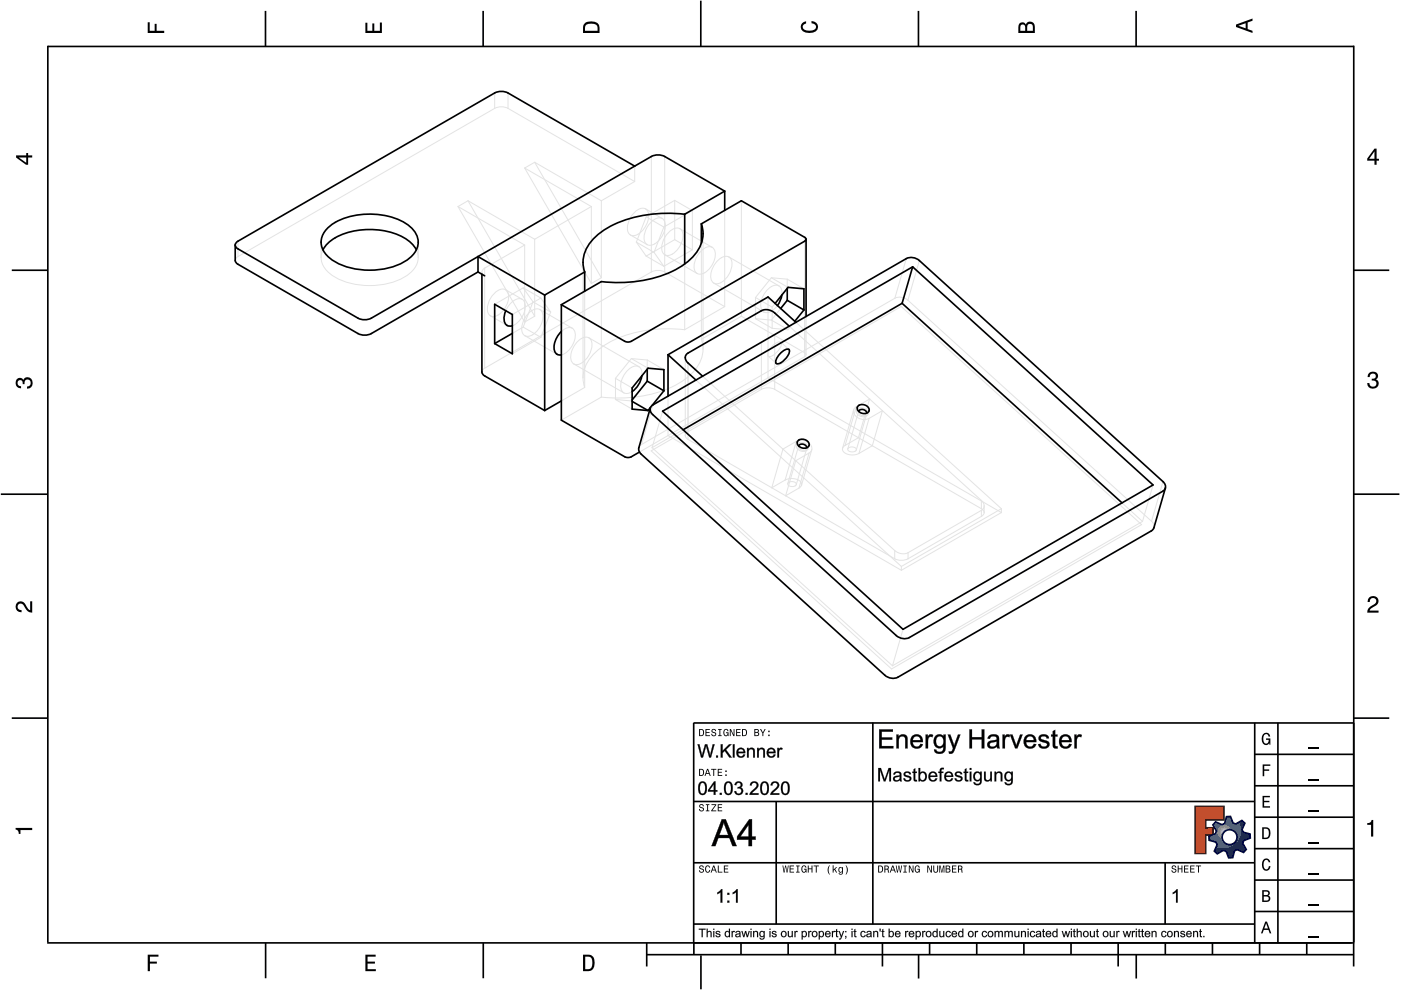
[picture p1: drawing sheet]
<svg xmlns="http://www.w3.org/2000/svg" width="297mm" height="210mm" viewBox="0 0 297 210" stroke-linecap="round" stroke-linejoin="round" font-family="sans-serif">
<g fill="none" stroke="#000" stroke-width=".35">
<path d="M10.1 9.7v190.1M10.1 9.9h277M56.3 2.3v7.5M102.4 2.3v7.5M148.6 .1v9.8M194.7 2.3v7.5M240.9 2.3v7.5M287 9.7v195.2M2.5 57.3h7.5M287.1 57.3h7.4M.2 104.8h10M287 104.8h9.7"/>
<path d="M2.5 152.3h7.5M147 153.3h140.1M147.1 153.3v49.1M185.1 153.2v42.8M266 159.9h21M266 153.3v46.7M270.9 153.3v46.7M287.1 152.3h7.4M147 169.9h119M164.6 169.9v26M266 179.9h21M266 173.3h21"/>
<path d="M266 166.6h21M10 199.9h277.1M56.3 199.9v7.5M102.5 199.9v7.5M137.1 199.9v5M147 195.9h119M147 182.9h119M157.1 199.9v2.5M167.1 199.9v2.5M177.1 199.9v2.5M187.1 199.9v5M197.1 199.9v2.5"/>
<path d="M207.1 199.9v2.5M217.1 199.9v2.5M227.1 199.9v2.5M237.1 199.9v5M247 182.9v13M247.1 199.9v2.5M257.1 199.9v2.5M266 193.3h21M266 186.6h21M267.1 199.9v2.5M277.1 199.9v2.5M137.1 202.4h150"/>
<path d="M148.6 202.6v7.2M194.8 202.4v5.1M240.9 202.4v5.1"/>
</g>
<g fill="#000">
<path d="M31.3 4.7h.4v1.8h1.1v-1.4h.4v1.4h1.6v.5h-3.5z" fill-rule="evenodd"/>
<path d="M77.5 4.8h.4v1.7h1v-1.5h.5v1.5h1.1v-1.7h.5v2.2h-3.5z" fill-rule="evenodd"/>
<path d="M124.1 4.9a2.19 2.19 0 0 0-.5 2.1h3.5v-1.2a1.42 1.42 0 0 0-1.7-1.3zM124.3 5.2a2.14 2.14 0 0 1 2.3 .3l.1 1h-2.7l.1-1z" fill-rule="evenodd"/>
<path d="M170.1 4.9l.8-.4v.5a.7 .7 0 0 0-.7 .5 .7 .7 0 0 0 .3 .8 1.69 1.69 0 0 0 2.5-.6 .9 .9 0 0 0-.9-.8v-.5a1.24 1.24 0 0 1 1.3 1.1 1.24 1.24 0 0 1-1 1.4 2.22 2.22 0 0 1-2.5-.7l-.1-.5z" fill-rule="evenodd"/>
<path d="M216.1 5l-.2 .8v1.2h3.5v-1.3a.98 .98 0 0 0-.7-1.1 .98 .98 0 0 0-1.2 .6 .84 .84 0 0 0-1.4-.2zM216.4 5.3a.54 .54 0 0 1 .7-.1 .54 .54 0 0 1 .3 .6v.7h-1.1zM217.9 5.2a.62 .62 0 0 1 .7-.1 .62 .62 0 0 1 .4 .6v.8h-1.2z" fill-rule="evenodd"/>
<path d="M262.1 5.2v.5l3.5 1.3v-.5l-1.1-.3v-1.4l1.1-.4v-.5zM262.6 5.5l1.5-.6v1.1z" fill-rule="evenodd"/>
<path d="M3.4 32.9v.5l2.1 1.5h.5v-1.5h.8v-.5h-.8v-.5h-.4v.5zM4 33.4h1.6v1.1z" fill-rule="evenodd"/>
<path d="M291.4 31.5l-1.5 2.1v.5h1.5v.8h.5v-.8h.5v-.4h-.5v-2.2zM291.4 32.1v1.6h-1.1z" fill-rule="evenodd"/>
<path d="M3.6 80.4a.86 .86 0 0 1 1.4 .1 1.06 1.06 0 0 1 1.2-.5 1.06 1.06 0 0 1 .7 1.2 1.1 1.1 0 0 1-1.2 1.2v-.4a.71 .71 0 0 0 .8-1 .71 .71 0 0 0-1.3-.1v.6h-.4a.61 .61 0 0 0-.3-.8 .61 .61 0 0 0-.8 .2 .61 .61 0 0 0 .2 .8l.6 .2v.4a1.15 1.15 0 0 1-1.2-.6 1.15 1.15 0 0 1 .3-1.3z" fill-rule="evenodd"/>
<path d="M290.3 79.1a1.08 1.08 0 0 1 1.3-.2 1.08 1.08 0 0 1 .5 1.3l-.4 .2a1.06 1.06 0 0 1 .6 1.3 1.06 1.06 0 0 1-1.2 .7 1.1 1.1 0 0 1-1.2-1.2h.4a.71 .71 0 0 0 1 .8 .71 .71 0 0 0 .1-1.3h-.6v-.4a.61 .61 0 0 0 .8-.3 .61 .61 0 0 0-.2-.8 .61 .61 0 0 0-.8 .2l-.2 .5h-.4z" fill-rule="evenodd"/>
<path d="M3.6 127.8a1.22 1.22 0 0 1 2 .7l.4 .6 .4 .3v-1.9h.4v2.4a1.8 1.8 0 0 1-1.7-1.4 .71 .71 0 0 0-.9-.5 .71 .71 0 0 0-.5 .8 .71 .71 0 0 0 .9 .6v.4a1.18 1.18 0 0 1-1.2-.6 1.18 1.18 0 0 1 .2-1.4z" fill-rule="evenodd"/>
<path d="M290.3 126.7a1.18 1.18 0 0 1 1.9 .3 1.18 1.18 0 0 1-1 1.7l-.5 .3-.3 .5h1.9v.4h-2.4a1.8 1.8 0 0 1 1.4-1.7 .71 .71 0 0 0 .5-.9 .71 .71 0 0 0-.9-.5 .71 .71 0 0 0-.5 .8h-.4z" fill-rule="evenodd"/>
<path d="M148.2 154.6v1.5h.5a.77 .77 0 0 0 .6-.8 .77 .77 0 0 0-.6-.7zM148.4 154.8a.58 .58 0 0 1 .7 .5 .58 .58 0 0 1-.7 .6zM149.6 154.6v1.5h.9v-.2h-.7v-.5h.6v-.2h-.6v-.4h.7v-.2zM151 154.7a.53 .53 0 0 0 0 .6 .53 .53 0 0 0 .6 .2 .32 .32 0 0 1-.3 .5 .32 .32 0 0 1-.3-.4h-.2a.5 .5 0 0 0 .7 .5 .5 .5 0 0 0 .1-.8l-.4-.1a.28 .28 0 0 1-.1-.4 .28 .28 0 0 1 .4-.1 .28 .28 0 0 1 .1 .3h.2a.51 .51 0 0 0-.3-.4 .51 .51 0 0 0-.5 .1zM152.3 154.6v.2h.2v1.1h-.2v.2h.7v-.2h-.3v-1.1h.3v-.2zM153.5 154.7a.81 .81 0 0 0 .5 1.4l.3-.2 .2 .2v-.8h-.6v.1h.4l-.2 .5a.6 .6 0 0 1-.5-.6 .6 .6 0 0 1 .4-.6l.2 .3h.2l-.1-.3a.53 .53 0 0 0-.8 0zM154.7 154.6v1.5h.2v-1.3l.6 1.3h.2v-1.5h-.2v1.2l-.5-1.2zM156.1 154.6v1.5h.9v-.2h-.7v-.5h.6v-.2h-.6v-.4h.7v-.2zM157.3 154.6v1.5h.5a.77 .77 0 0 0 .6-.8 .77 .77 0 0 0-.6-.7zM157.5 154.8a.58 .58 0 0 1 .7 .5 .58 .58 0 0 1-.7 .6zM159.9 154.6v1.5h.6a.42 .42 0 0 0 .5-.3 .42 .42 0 0 0-.3-.5l.2-.2-.1-.4zM160.1 154.8h.3a.23 .23 0 0 1 .3 .2 .23 .23 0 0 1-.3 .2h-.3zM160.1 155.4h.4a.26 .26 0 0 1 .3 .2 .26 .26 0 0 1-.3 .3h-.4zM161.1 154.6l.5 .9v.6h.2v-.6l.5-.9h-.2l-.4 .7-.3-.7zM162.9 155.8v.3h.3v-.3zM162.9 154.9v.3h.3v-.3z" fill-rule="evenodd"/>
<path d="M267.8 155.7a.85 .85 0 0 1 .9-.3 .85 .85 0 0 1 .6 .8h-.3l-.1-.3a.49 .49 0 0 0-.4-.3 .49 .49 0 0 0-.5 .3 1.2 1.2 0 0 0 .4 1.8 .66 .66 0 0 0 .6-.8h-.6v-.3h.9v1.3h-.1l-.1-.3-.3 .3a.85 .85 0 0 1-1.2-.7v-1.1z" fill-rule="evenodd"/>
<path d="M3.3 175.5h3.5v.5h-2.5v.8h-.3a.77 .77 0 0 0-.7-.9z" fill-rule="evenodd"/>
<path d="M148.4 170.6a.53 .53 0 0 0 0 .6 .53 .53 0 0 0 .6 .2 .32 .32 0 0 1-.3 .5 .32 .32 0 0 1-.3-.4h-.2a.5 .5 0 0 0 .7 .6 .5 .5 0 0 0 .1-.9l-.4-.1a.28 .28 0 0 1-.1-.4 .28 .28 0 0 1 .4-.1 .28 .28 0 0 1 .1 .4h.2a.51 .51 0 0 0-.3-.5 .51 .51 0 0 0-.5 .1zM149.7 170.5v.2h.2v1.1h-.2v.2h.7v-.2h-.3v-1.1h.3v-.2zM150.8 170.5v.2h.8l-.8 1.3h1.1v-.2h-.9l.9-1.3zM152.2 170.5v1.5h.9v-.2h-.7v-.5h.6v-.2h-.6v-.4h.7v-.2z" fill-rule="evenodd"/>
<path d="M148.2 163v1.5h.5a.77 .77 0 0 0 .6-.7 .77 .77 0 0 0-.6-.8zM148.4 163.2a.57 .57 0 0 1 .7 .6 .57 .57 0 0 1-.7 .5zM149.9 163l-.5 1.5h.2l.1-.4h.6l.2 .4h.2l-.6-1.5zM150 163.2l.3 .7h-.5zM150.8 163v.2h.4v1.3h.2v-1.3h.5v-.2zM152.2 163v1.5h.9v-.2h-.7v-.5h.6v-.2h-.6v-.4h.7v-.2zM153.8 164.2v.3h.3v-.3zM153.8 163.4v.3h.3v-.3z" fill-rule="evenodd"/>
<path d="M253.4 171h6.1v2.8h-3.9v1.7h1.6v1.5h-1.6v4h-2.2z" fill-rule="evenodd"/>
<path d="M257.7 174.3l-.5 .6 .7 1.3-.2 .6-1.4 .5v.9l1.5 .4 .3 .5-.7 1.4 .7 .5 1.3-.7 .6 .2 .5 1.4 .9-.1 .3-1.4 .6-.3 1.4 .6 .5-.6-.7-1.3 .2-.6 1.4-.5-.1-.9-1.4-.4-.3-.5 .6-1.4-.6-.6-1.3 .8-.6-.2-.5-1.4h-.9l-.4 1.5-.5 .2zM259.1 177.5a1.6 1.6 0 0 1 3.2 0 1.6 1.6 0 0 1-3.2 0z" fill-rule="evenodd"/>
<path d="M267.7 168.7h1.5v.3h-1.2v.8h1.1v.3h-1.1v.8h1.3v.3h-1.6z" fill-rule="evenodd"/>
<path d="M267.7 162.1h1.6v.3h-1.3v.7h1.1v.3h-1.1v1.2h-.3z" fill-rule="evenodd"/>
<path d="M267.6 175.4v2.5h.8a1.37 1.37 0 0 0 .7-2.2 1.56 1.56 0 0 0-1.5-.3zM267.9 175.7a.98 .98 0 0 1 1.2 .7 .98 .98 0 0 1-.7 1.2h-.5z" fill-rule="evenodd"/>
<path d="M289.9 174.5a.77 .77 0 0 0 .9-.6h.4v3.5h-.5v-2.5h-.8z" fill-rule="evenodd"/>
<path d="M148.4 183.6a.53 .53 0 0 0 0 .6 .53 .53 0 0 0 .6 .2 .32 .32 0 0 1-.3 .5 .32 .32 0 0 1-.3-.4h-.2a.5 .5 0 0 0 .7 .6 .5 .5 0 0 0 .1-.9l-.4-.1a.28 .28 0 0 1-.1-.4 .28 .28 0 0 1 .4-.1 .28 .28 0 0 1 .1 .4h.2a.51 .51 0 0 0-.3-.5 .51 .51 0 0 0-.5 .1zM149.6 183.7l-.1 .2a.67 .67 0 0 0 .1 .9 .67 .67 0 0 0 .8 .1l.2-.4h-.2l-.2 .3a.6 .6 0 0 1-.5-.5 .6 .6 0 0 1 .4-.6l.3 .3h.2l-.2-.4a.5 .5 0 0 0-.8 .1zM151.2 183.5l-.5 1.5h.2l.1-.4h.6l.2 .4h.2l-.6-1.5zM151.3 183.7l.3 .7h-.5zM152.2 183.5v1.5h1v-.2h-.8v-1.3zM153.5 183.5v1.5h.9v-.2h-.7v-.5h.6v-.2h-.6v-.4h.7v-.2z" fill-rule="evenodd"/>
<path d="M165.9 183.5l.3 1.5h.1l.3-1.3 .2 1.3h.2l.2-1.5h-.1l-.2 1.3-.2-1.3h-.2l-.2 1.3-.2-1.3zM167.4 183.5v1.5h1v-.2h-.8v-.5h.7v-.2h-.7v-.4h.7v-.2zM168.8 183.5v.2h.3v1.1h-.3v.2h.7v-.2h-.2v-1.1h.2v-.2zM170.1 183.7a.82 .82 0 0 0 .5 1.3l.3-.2 .1 .2v-.8h-.5v.2h.3l-.2 .4a.6 .6 0 0 1-.5-.5 .6 .6 0 0 1 .5-.6l.2 .3h.2l-.2-.4a.53 .53 0 0 0-.7 .1zM171.3 183.5v1.5h.2v-.7h.6v.7h.2v-1.5h-.2v.6h-.6v-.6zM172.5 183.5v.2h.5v1.3h.2v-1.3h.4v-.2zM175.8 183.5a1.35 1.35 0 0 0 .2 1.9 1.84 1.84 0 0 1 0-1.9zM176.5 183.5v1.5h.2v-.4l.2-.2 .4 .6h.2l-.4-.7 .4-.5h-.2l-.6 .6v-.9zM177.9 184a.59 .59 0 0 0-.2 .7 .59 .59 0 0 0 .7 .3l.1-.2a.31 .31 0 0 1-.1 .5 .31 .31 0 0 1-.4-.2h-.2a.47 .47 0 0 0 .5 .4 .47 .47 0 0 0 .4-.5v-1.2h-.2v.2l-.3-.2zM178 184.1l.1-.1a.42 .42 0 0 1 .4 .4 .42 .42 0 0 1-.4 .5l-.1-.3zM179.3 183.5a1.85 1.85 0 0 1 0 1.9 1.22 1.22 0 0 0 0-1.9z" fill-rule="evenodd"/>
<path d="M186.2 183.5v1.5h.5a.77 .77 0 0 0 .6-.7 .77 .77 0 0 0-.6-.8zM186.4 183.7a.58 .58 0 0 1 .6 .6 .58 .58 0 0 1-.6 .5zM187.5 183.5v1.5h.2v-.6a.45 .45 0 0 1 .5 .1 .45 .45 0 0 1 .1 .5h.2l-.2-.7a.42 .42 0 0 0 .1-.5 .42 .42 0 0 0-.4-.3zM187.7 183.7h.2a.26 .26 0 0 1 .4 .3 .26 .26 0 0 1-.4 .2h-.2zM189.2 183.5l-.6 1.5h.2l.2-.4h.6l.1 .4h.2l-.5-1.5zM189.3 183.7l.2 .7h-.4zM189.9 183.5l.3 1.5h.2l.2-1.3 .2 1.3h.2l.3-1.5h-.2l-.2 1.3-.2-1.3h-.2l-.2 1.3-.2-1.3zM191.5 183.5v.2h.3v1.1h-.3v.2h.8v-.2h-.3v-1.1h.3v-.2zM192.7 183.5v1.5h.2v-1.2l.5 1.2h.3v-1.5h-.2v1.2l-.6-1.2zM194.1 183.7a.81 .81 0 0 0 .5 1.3l.3-.2 .1 .2v-.8h-.5v.2h.3l-.2 .4a.6 .6 0 0 1-.5-.5 .6 .6 0 0 1 .5-.6l.2 .3h.2l-.2-.4a.53 .53 0 0 0-.7 .1zM196.6 183.5v1.5h.2v-1.2l.6 1.2h.2v-1.5h-.2v1.2l-.6-1.2zM197.9 183.5v.9a.52 .52 0 0 0 .5 .6 .52 .52 0 0 0 .5-.6v-.9h-.2v.9a.33 .33 0 0 1-.3 .5 .33 .33 0 0 1-.3-.5v-.9zM199.2 183.5v1.5h.1v-1.4l.3 1.4h.2l.3-1.4v1.4h.1v-1.5h-.2l-.3 1.3-.3-1.3zM200.5 183.5v1.5h.6a.42 .42 0 0 0 .4-.3 .42 .42 0 0 0-.2-.5l.2-.2-.1-.4zM200.7 183.7h.3a.23 .23 0 0 1 .3 .2 .23 .23 0 0 1-.3 .2h-.3zM200.7 184.3h.3a.26 .26 0 0 1 .3 .3 .26 .26 0 0 1-.3 .2h-.3zM201.8 183.5v1.5h1v-.2h-.8v-.5h.7v-.2h-.7v-.4h.8v-.2zM203.1 183.5v1.5h.2v-.6a.45 .45 0 0 1 .5 .1 .45 .45 0 0 1 .1 .5h.2l-.2-.7a.42 .42 0 0 0 .1-.5 .42 .42 0 0 0-.4-.3zM203.3 183.7h.3a.26 .26 0 0 1 .3 .3 .26 .26 0 0 1-.4 .2h-.2z" fill-rule="evenodd"/>
<path d="M248.5 183.6a.53 .53 0 0 0 0 .6 .53 .53 0 0 0 .6 .2 .32 .32 0 0 1-.2 .5 .32 .32 0 0 1-.3-.4h-.2a.5 .5 0 0 0 .6 .6 .5 .5 0 0 0 .2-.9l-.4-.1a.28 .28 0 0 1-.1-.4 .28 .28 0 0 1 .3-.1 .28 .28 0 0 1 .2 .4h.2a.51 .51 0 0 0-.3-.5 .51 .51 0 0 0-.6 .1zM249.7 183.5v1.5h.2v-.7h.6v.7h.2v-1.5h-.2v.6h-.6v-.6zM251 183.5v1.5h1v-.2h-.8v-.5h.7v-.2h-.7v-.4h.8v-.2zM252.3 183.5v1.5h1v-.2h-.8v-.5h.7v-.2h-.7v-.4h.8v-.2zM253.5 183.5v.2h.5v1.3h.2v-1.3h.5v-.2z" fill-rule="evenodd"/>
<path d="M268.3 195.4l-1 2.5h.4l.2-.7h1l.3 .7h.3l-.9-2.5zM268.4 195.8l.4 1.1h-.7z" fill-rule="evenodd"/>
<path d="M267.6 188.7v2.5h1a.7 .7 0 0 0 .7-.5 .7 .7 0 0 0-.4-.8 .61 .61 0 0 0 .3-.8 .61 .61 0 0 0-.7-.4zM267.9 189h.6a.38 .38 0 0 1 .4 .4 .38 .38 0 0 1-.5 .4h-.5zM267.9 190.1h.6a.44 .44 0 0 1 .5 .4 .44 .44 0 0 1-.5 .4h-.6z" fill-rule="evenodd"/>
<path d="M267.8 182.3a.85 .85 0 0 1 .9-.3 .85 .85 0 0 1 .6 .8h-.3l-.1-.2a.47 .47 0 0 0-.4-.3 .47 .47 0 0 0-.4 .3 1.21 1.21 0 0 0 .4 1.7 .64 .64 0 0 0 .5-.7h.4a.89 .89 0 0 1-.8 1 .89 .89 0 0 1-1-.7v-1.1z" fill-rule="evenodd"/>
<path d="M31.3 202.4h2.3v.4h-1.8v1.1h1.5v.4h-1.5v1.6h-.5z" fill-rule="evenodd"/>
<path d="M77.5 202.4h2.1v.4h-1.7v1.1h1.6v.4h-1.6v1.2h1.8v.4h-2.2z" fill-rule="evenodd"/>
<path d="M123.6 202.4v3.5h1.2a1.42 1.42 0 0 0 1.3-1.7 1.38 1.38 0 0 0-1.3-1.8zM124.1 202.8l1 .1a1.89 1.89 0 0 1 0 2.5l-1 .1z" fill-rule="evenodd"/>
</g>
<path d="M277.3 158.6h2.2M277.3 178.6h2.2M277.3 172h2.2M277.3 165.3h2.2M277.3 198.6h2.2M277.3 192h2.2M277.3 185.3h2.2" fill="none" stroke="#000" stroke-width=".25"/>
<g fill="#000">
<path d="M248.6 189.2l.9-.7h.2v2.9h-.4v-2.2l-.7 .4z"/>
<path d="M186.4 154.6h2.9v.6l-2.4-.1v1.3l2.3-.1v.6l-2.3-.1v1.4h2.5v.5h-3zM186.4 154.7v4h3v-.5h-2.5v-1.4h2.3v-.4h-2.3v-1.3h2.4v-.4zM190 155.7h.5v.5a1.05 1.05 0 0 1 1.3-.5 1.05 1.05 0 0 1 .6 1.2v1.8h-.5v-1.8a.69 .69 0 0 0-.8-.8 .69 .69 0 0 0-.5 1v1.6h-.6zM190.1 155.8v2.9h.5l-.1-1.6a.74 .74 0 0 1 .6-1 .74 .74 0 0 1 .9 .8l-.1 1.8h.5v-2.3a1.05 1.05 0 0 0-.9-.7 1.05 1.05 0 0 0-1 .6v-.5zM193.4 156.1a1.37 1.37 0 0 1 1.6-.3 1.37 1.37 0 0 1 .7 1.6l-2.2-.1a.83 .83 0 0 0 .7 1 .83 .83 0 0 0 1-.6l.5 .1a1.45 1.45 0 0 1-2 .8 1.45 1.45 0 0 1-.6-2zM193.4 156.1a1.48 1.48 0 0 0-.2 2 1.48 1.48 0 0 0 2 .4l.5-.7-.5-.1a.85 .85 0 0 1-1.1 .6 .85 .85 0 0 1-.6-1h2.2a1.86 1.86 0 0 0-.6-1.4l-1-.2zM193.8 156.3l-.3 .6h1.6a.77 .77 0 0 0-.4-.7 .77 .77 0 0 0-.9 .1zM193.8 156.3l.3-.2h.5l.4 .3 .2 .6h-1.7zM196.2 155.7h.5v.5a.68 .68 0 0 1 1.2-.3l-.2 .5a.54 .54 0 0 0-.9 .2v2.1h-.6zM196.3 155.8v2.9h.5l-.1-1.6a.65 .65 0 0 1 .2-.7 .65 .65 0 0 1 .8-.1l.1-.4a.74 .74 0 0 0-1.1 .3v-.4zM198.3 156a1.13 1.13 0 0 1 1.7 .1v-.4h.5v2.6a1.34 1.34 0 0 1-.8 1.5 1.34 1.34 0 0 1-1.7-.6v-.3h.5a.78 .78 0 0 0 .8 .5 .78 .78 0 0 0 .7-.5v-.6a1.12 1.12 0 0 1-1.9-.3 1.86 1.86 0 0 1 .2-2zM198.4 156.1a1.47 1.47 0 0 0-.4 1.6 1.47 1.47 0 0 0 1.5 .9l.5-.4v.6a.79 .79 0 0 1-.5 .6 .79 .79 0 0 1-.8-.1l-.2-.3-.5-.1a1.25 1.25 0 0 0 1.6 .9 1.25 1.25 0 0 0 .9-1.5v-2.5h-.5l.1 .4a1.12 1.12 0 0 0-1.7-.1zM198.7 156.4a1.05 1.05 0 0 0-.2 1.1 1.05 1.05 0 0 0 .9 .7 1.07 1.07 0 0 0 .6-1.2 1.07 1.07 0 0 0-1-.8zM198.7 156.3a.84 .84 0 0 1 1-.1 .84 .84 0 0 1 .4 1 .86 .86 0 0 1-.9 1.1 .86 .86 0 0 1-.8-1.1zM200.9 155.7h.6l.8 2.4 .8-2.4h.6l-1.5 3.7a.73 .73 0 0 1-1 .4l-.1-.5h.6l.4-.6zM201 155.8l1 3a.59 .59 0 0 1-.8 .5v.4a1.02 1.02 0 0 0 1.3-1l1.1-2.9h-.5l-.8 2.3-.8-2.3zM205.5 154.6h.6v1.7h2.1l-.1-1.7h.6v4.1h-.6v-1.9h-2v1.9h-.6zM205.5 154.7v4h.6l-.1-2h2.2v2h.5v-4h-.5v1.6h-2.2l.1-1.6zM209.7 156a1.32 1.32 0 0 1 2.1 .4l.1 1.7 .1 .6h-.6v-.4a1.27 1.27 0 0 1-2.1-.2 1.21 1.21 0 0 1 1.5-1.2l.5-.1a.74 .74 0 0 0-.6-.7 .74 .74 0 0 0-.8 .6l-.5-.1zM209.7 156l-.3 .6 .5 .1a.77 .77 0 0 1 .5-.6 .77 .77 0 0 1 .8 .2l.1 .5-1.3 .3a.86 .86 0 0 0-.6 1.2 .86 .86 0 0 0 1.3 .4l.7-.5 .1 .5h.5l-.2-.6v-1.8a1.36 1.36 0 0 0-2.1-.3zM210 157.6a.51 .51 0 0 0 .1 .7 .51 .51 0 0 0 .7 0l.4-.4 .1-.7zM210 157.5l1.4-.3a.9 .9 0 0 1-.4 1 .9 .9 0 0 1-1.2-.1zM212.5 155.7h.5v.5a.68 .68 0 0 1 1.2-.3l-.2 .5a.54 .54 0 0 0-.9 .2v2.1h-.6zM212.6 155.8v2.9h.5l-.1-1.6a.65 .65 0 0 1 .2-.7 .65 .65 0 0 1 .8-.1l.1-.4a.74 .74 0 0 0-1.1 .3v-.4zM214.1 155.7h.6l.8 2.4 .8-2.4h.5l-1.1 3h-.5zM214.1 155.8l1.1 2.9h.5l1.1-2.9h-.5l-.8 2.4-.8-2.4zM217.4 156.1a1.37 1.37 0 0 1 1.6-.3 1.37 1.37 0 0 1 .7 1.6l-2.1-.1a.83 .83 0 0 0 .6 1 .83 .83 0 0 0 1-.6l.5 .1a1.45 1.45 0 0 1-1.9 .8 1.45 1.45 0 0 1-.7-2zM217.4 156.1a1.48 1.48 0 0 0-.1 2 1.48 1.48 0 0 0 1.9 .4l.5-.7-.5-.1a.85 .85 0 0 1-1 .6 .85 .85 0 0 1-.7-1h2.2a1.86 1.86 0 0 0-.6-1.4l-1-.2zM217.8 156.3l-.2 .6h1.6a.77 .77 0 0 0-.5-.7 .77 .77 0 0 0-.9 .1zM217.8 156.3l.4-.2h.4l.4 .3 .2 .6h-1.7zM220.4 156l.1-.1a1.21 1.21 0 0 1 1.9 .6l-.5 .1a.64 .64 0 0 0-.6-.5 .64 .64 0 0 0-.6 .5l.6 .3a.94 .94 0 0 1 1 .3 .94 .94 0 0 1 .1 1.1 1.35 1.35 0 0 1-2.3-.5l.5-.1a.67 .67 0 0 0 .7 .6 .67 .67 0 0 0 .7-.6l-.4-.2a1.34 1.34 0 0 1-1.4-1zM220.4 156a.78 .78 0 0 0-.1 .9 .78 .78 0 0 0 .7 .4l.4 .1a.49 .49 0 0 1 .6 .5 .49 .49 0 0 1-.7 .4l-.5-.1-.2-.5-.5 .1a1.23 1.23 0 0 0 1.2 .9 1.23 1.23 0 0 0 1.2-.9 1.39 1.39 0 0 0-1.5-1l-.3-.1a.62 .62 0 0 1 .5-.7 .62 .62 0 0 1 .7 .4v.2l.5-.1a1.22 1.22 0 0 0-2-.5zM223.2 155l.5-.3v1.1l.5-.1v.5l-.5-.1v1.7a.31 .31 0 0 0 .1 .4 .31 .31 0 0 0 .4 0l.1 .5a.77 .77 0 0 1-.8-.1 .77 .77 0 0 1-.3-.8v-1.7l-.4 .1v-.5l.4 .1zM223.2 155v.8h-.3v.3h.3v1.7a.69 .69 0 0 0 .3 .8 .69 .69 0 0 0 .8 0l-.1-.4a.36 .36 0 0 1-.4 0 .36 .36 0 0 1-.1-.4v-1.7h.5v-.3h-.5v-1.1zM224.9 156.1a1.37 1.37 0 0 1 1.6-.3 1.37 1.37 0 0 1 .7 1.6l-2.1-.1a.83 .83 0 0 0 .6 1 .83 .83 0 0 0 1-.6l.5 .1a1.45 1.45 0 0 1-1.9 .8 1.45 1.45 0 0 1-.7-2zM224.9 156.1a1.48 1.48 0 0 0-.1 2 1.48 1.48 0 0 0 1.9 .4l.5-.7-.5-.1a.85 .85 0 0 1-1 .6 .85 .85 0 0 1-.6-1h2.1a1.86 1.86 0 0 0-.6-1.4l-1-.2zM225.4 156.3l-.3 .6h1.6a.77 .77 0 0 0-.5-.7 .77 .77 0 0 0-.8 .1zM225.3 156.3l.4-.2h.4l.4 .3 .2 .6h-1.7zM227.8 155.7h.5l-.1 .5a.68 .68 0 0 1 1.2-.3l-.2 .5a.54 .54 0 0 0-.8 .2l-.1 2.1h-.5zM227.8 155.8v2.9h.5v-1.6a.65 .65 0 0 1 .1-.7 .65 .65 0 0 1 .8-.1l.2-.4a.74 .74 0 0 0-1.2 .3v-.4z"/>
<path d="M186.4 154.7h2.9v.4h-2.4v1.3h2.3v.4h-2.3v1.4h2.5v.5h-3zM190.1 155.8h.4v.4a1.03 1.03 0 0 1 1.3-.5 1.03 1.03 0 0 1 .6 1.2v1.8h-.5v-1.8a.72 .72 0 0 0-.8-.8 .72 .72 0 0 0-.5 1v1.6h-.5zM193.4 156.1a1.35 1.35 0 0 1 1.6-.3 1.35 1.35 0 0 1 .7 1.5h-2.2a.84 .84 0 0 0 .6 1 .84 .84 0 0 0 1.1-.6l.5 .1a1.42 1.42 0 0 1-2 .8 1.42 1.42 0 0 1-.6-2zM193.8 156.3l-.3 .6h1.7a.8 .8 0 0 0-.5-.7 .8 .8 0 0 0-.9 .1zM196.3 155.8h.4v.4a.7 .7 0 0 1 1.1-.3l-.1 .4a.64 .64 0 0 0-.8 .1 .64 .64 0 0 0-.1 .7v1.6h-.5zM198.4 156a1.14 1.14 0 0 1 1.6 .1v-.3h.5v2.5a1.31 1.31 0 0 1-.8 1.5 1.31 1.31 0 0 1-1.6-.6l-.1-.3 .5 .1a.82 .82 0 0 0 1.1 .4 .82 .82 0 0 0 .4-1.1 1.26 1.26 0 0 1-1.6 .1 1.26 1.26 0 0 1-.4-1.5zM198.7 156.4a1.08 1.08 0 0 0-.3 1.2 1.08 1.08 0 0 0 1.1 .6 1.1 1.1 0 0 0 .6-1.2 1.1 1.1 0 0 0-1.1-.9zM201 155.8h.5l.8 2.3 .8-2.3h.5l-1.1 2.9a1.05 1.05 0 0 1-1.3 1.1v-.5a.65 .65 0 0 0 .9-.6zM205.5 154.7h.6v1.6h2.1v-1.6h.5v4h-.5v-1.9h-2.1v1.9h-.6zM209.7 156a1.4 1.4 0 0 1 2.1 .3l.2 2.4h-.5l-.1-.4a1.19 1.19 0 0 1-2.1-.4 1.19 1.19 0 0 1 1.5-1h.3a.41 .41 0 0 0 .2-.5 .41 .41 0 0 0-.4-.3l-.8 .1-.2 .5-.5-.1zM210 157.6a.54 .54 0 0 0 0 .7 .54 .54 0 0 0 .8 0 .89 .89 0 0 0 .5-1.1zM212.6 155.8h.4v.4a.7 .7 0 0 1 1.1-.3l-.1 .4a.64 .64 0 0 0-.8 .1 .64 .64 0 0 0-.1 .7v1.6h-.5zM214.1 155.8h.6l.8 2.3 .8-2.3h.5l-1.1 2.9h-.5zM217.4 156.1a1.35 1.35 0 0 1 1.6-.3 1.35 1.35 0 0 1 .7 1.5h-2.2a.84 .84 0 0 0 .7 1 .84 .84 0 0 0 1-.6l.5 .1a1.42 1.42 0 0 1-1.9 .8 1.42 1.42 0 0 1-.7-2zM217.8 156.3l-.2 .6h1.6a.8 .8 0 0 0-.5-.7 .8 .8 0 0 0-.9 .1zM220.4 156a1.22 1.22 0 0 1 2 .5l-.5 .1a.65 .65 0 0 0-.6-.5 .65 .65 0 0 0-.6 .5l.3 .2a1.32 1.32 0 0 1 1.5 1.2 1.27 1.27 0 0 1-1.3 .7 1.27 1.27 0 0 1-1.1-.9l.5-.1a.7 .7 0 0 0 .7 .6 .7 .7 0 0 0 .7-.6l-.2-.2a1.66 1.66 0 0 1-1.6-1zM223.2 155l.5-.3v1.1h.5v.3h-.5v1.7a.33 .33 0 0 0 .1 .4 .33 .33 0 0 0 .4 0l.1 .5a.72 .72 0 0 1-.8-.1 .72 .72 0 0 1-.3-.8v-1.7h-.3v-.3h.3zM224.9 156.1a1.35 1.35 0 0 1 1.6-.3 1.35 1.35 0 0 1 .7 1.5h-2.1a.84 .84 0 0 0 .6 1 .84 .84 0 0 0 1-.6l.5 .1a1.42 1.42 0 0 1-1.9 .8 1.42 1.42 0 0 1-.7-2zM225.3 156.3l-.2 .6h1.6a.8 .8 0 0 0-.5-.7 .8 .8 0 0 0-.9 .1zM227.8 155.8h.4v.4a.7 .7 0 0 1 1.2-.3l-.2 .4a.64 .64 0 0 0-.8 .1 .64 .64 0 0 0-.1 .7v1.6h-.5z"/>
<path d="M148.4 165.8a1.04 1.04 0 0 1 1.2 .1 1.04 1.04 0 0 1 .3 1.2 1.06 1.06 0 0 1-.3 1.2 1.06 1.06 0 0 1-1.1 .2 2.18 2.18 0 0 1-.1-2.7zM148.5 165.9a2.3 2.3 0 0 0-.2 2.4 .91 .91 0 0 0 1.1 .1 .91 .91 0 0 0 .4-1 1.2 1.2 0 0 0-1-1.7zM148.6 166.2a2.16 2.16 0 0 0 .2 2h.3a1.74 1.74 0 0 0 0-2.2zM148.7 166h.4a1.76 1.76 0 0 1 0 2.3h-.3a1.93 1.93 0 0 1-.1-2.3zM151.4 165.7h.3v1.8h.4v.4l-.4-.1v.7h-.4v-.7l-1.2 .1v-.4zM151.4 165.7l-1.3 1.8v.3h1.3l-.1 .7h.4v-.7h.4v-.3l-.4 .1v-1.9zM151.3 166.2l-.8 1.3h.8zM151.4 166.2v1.4h-1zM152.6 168.1h.4v.4h-.4zM152.6 168.1v.4h.4v-.4zM153.9 165.8a1.04 1.04 0 0 1 1.2 .1 1.04 1.04 0 0 1 .3 1.2 1.06 1.06 0 0 1-.3 1.2 1.06 1.06 0 0 1-1.2 .2 2.18 2.18 0 0 1 0-2.7zM153.9 165.9a2.3 2.3 0 0 0-.1 2.4 .91 .91 0 0 0 1.1 .1 .91 .91 0 0 0 .4-1 1.2 1.2 0 0 0-1.1-1.7zM154 166.2a2.16 2.16 0 0 0 .3 2h.3a1.74 1.74 0 0 0 0-2.2zM154.1 166h.5a1.76 1.76 0 0 1 0 2.3h-.3a1.93 1.93 0 0 1-.2-2.3zM156 165.9a.78 .78 0 0 1 1.2-.1 .78 .78 0 0 1-.2 1.2 .75 .75 0 0 1 .6 .6 .75 .75 0 0 1-.3 .7 .93 .93 0 0 1-1 .3 .93 .93 0 0 1-.6-.9h.4a.55 .55 0 0 0 .6 .5 .55 .55 0 0 0 .4-.7 .55 .55 0 0 0-.7-.3v-.4a.47 .47 0 0 0 .6-.3 .47 .47 0 0 0-.4-.6 .47 .47 0 0 0-.5 .6l-.4-.1zM156 165.9l-.3 .5 .4 .1a.5 .5 0 0 1 .5-.6 .5 .5 0 0 1 .5 .6 .5 .5 0 0 1-.7 .4v.3a.58 .58 0 0 1 .8 .3 .58 .58 0 0 1-.5 .8 .58 .58 0 0 1-.6-.6l-.4 .1a.89 .89 0 0 0 1.2 .7 .89 .89 0 0 0 .4-1.4l-.4-.1a.73 .73 0 0 0 .3-1.1 .73 .73 0 0 0-1.2 0zM158.1 168.1h.4v.4h-.4zM158.1 168.1v.4h.4v-.4zM159.3 165.9a.95 .95 0 0 1 1.4 .2 .95 .95 0 0 1-.5 1.4l-.8 .7h1.4v.3h-1.9l.2-.5 .5-.5a.95 .95 0 0 0 .7-1.4 .53 .53 0 0 0-.6-.1 .53 .53 0 0 0-.3 .6l-.4-.1zM159.3 165.9l-.3 .6h.4a.58 .58 0 0 1 .9-.5 .58 .58 0 0 1-.1 1.1l-1 .8-.3 .6h1.9v-.3h-1.4l.5-.6a1.07 1.07 0 0 0 .5-1.8l-.7-.1zM161.6 165.8a1.04 1.04 0 0 1 1.2 .1 1.04 1.04 0 0 1 .2 1.2 1.06 1.06 0 0 1-.2 1.2 1.06 1.06 0 0 1-1.2 .2 2.18 2.18 0 0 1 0-2.7zM161.6 165.9a2.3 2.3 0 0 0-.1 2.4 .91 .91 0 0 0 1 .1 .91 .91 0 0 0 .5-1 1.2 1.2 0 0 0-1.1-1.7zM161.7 166.2a2.16 2.16 0 0 0 .3 2h.2a1.74 1.74 0 0 0 0-2.2zM161.8 166h.5a1.76 1.76 0 0 1 0 2.3h-.4a1.93 1.93 0 0 1-.1-2.3zM163.7 165.9a.95 .95 0 0 1 1.4 .2 .95 .95 0 0 1-.5 1.4l-.8 .7h1.4v.3h-1.9l.2-.5 .5-.5a.95 .95 0 0 0 .7-1.4 .53 .53 0 0 0-.6-.1 .53 .53 0 0 0-.3 .6l-.4-.1zM163.7 165.9l-.3 .6h.4a.58 .58 0 0 1 .9-.5 .58 .58 0 0 1-.1 1.1l-1 .8-.3 .6h1.9v-.3h-1.4l.5-.6a1.07 1.07 0 0 0 .5-1.8l-.7-.1zM166 165.8a1.04 1.04 0 0 1 1.2 .1 1.04 1.04 0 0 1 .2 1.2 1.06 1.06 0 0 1-.2 1.2 1.06 1.06 0 0 1-1.2 .2 2.18 2.18 0 0 1 0-2.7zM166 165.9a2.3 2.3 0 0 0-.1 2.4 .91 .91 0 0 0 1 .1 .91 .91 0 0 0 .5-1 1.2 1.2 0 0 0-1.1-1.7zM166.1 166.2a2.16 2.16 0 0 0 .3 2h.2a1.74 1.74 0 0 0 0-2.2zM166.2 166h.5a1.76 1.76 0 0 1 0 2.3h-.4a1.93 1.93 0 0 1-.1-2.3z"/>
<path d="M148.4 165.8a.95 .95 0 0 1 1.1 .1 .95 .95 0 0 1 .4 1 1.19 1.19 0 0 1-1.2 1.6 1.93 1.93 0 0 1-.4-2.5zM148.7 166.1a1.92 1.92 0 0 0 .1 2.2h.3a1.75 1.75 0 0 0 0-2.3zM151.4 165.7h.3v1.8h.4v.3h-.4v.7h-.4v-.7h-1.2v-.3zM151.3 166.2l-.8 1.3h.8zM152.6 168.1h.4v.4h-.4zM153.9 165.8a.95 .95 0 0 1 1.1 .1 .95 .95 0 0 1 .3 1 1.19 1.19 0 0 1-1.1 1.6 1.93 1.93 0 0 1-.4-2.5zM154.1 166.1a1.92 1.92 0 0 0 .2 2.2h.3a1.75 1.75 0 0 0 0-2.3zM156 165.9a.75 .75 0 0 1 1.2 0 .75 .75 0 0 1-.2 1.1 .89 .89 0 0 1 0 1.5 .89 .89 0 0 1-1.3-.7l.4-.1a.57 .57 0 0 0 .6 .6 .57 .57 0 0 0 .5-.8 .57 .57 0 0 0-.8-.3v-.3a.49 .49 0 0 0 .7-.4 .49 .49 0 0 0-.5-.6 .49 .49 0 0 0-.5 .6l-.4-.1zM158.1 168.1h.4v.4h-.4zM159.3 165.9a.93 .93 0 0 1 1.4 .2 .93 .93 0 0 1-.5 1.3l-.8 .8h1.4v.3h-1.9a3.2 3.2 0 0 1 1.4-1.6 .54 .54 0 0 0-.2-.9 .54 .54 0 0 0-.7 .5h-.4zM161.6 165.8a.95 .95 0 0 1 1 .1 .95 .95 0 0 1 .4 1 1.19 1.19 0 0 1-1.2 1.6 1.93 1.93 0 0 1-.3-2.5zM161.8 166.1a1.92 1.92 0 0 0 .1 2.2h.3a1.75 1.75 0 0 0 0-2.3zM163.7 165.9a.93 .93 0 0 1 1.4 .2 .93 .93 0 0 1-.5 1.3l-.8 .8h1.4v.3h-1.9a3.2 3.2 0 0 1 1.4-1.6 .54 .54 0 0 0-.2-.9 .54 .54 0 0 0-.7 .5h-.4zM166 165.8a.95 .95 0 0 1 1 .1 .95 .95 0 0 1 .4 1 1.19 1.19 0 0 1-1.2 1.6 1.93 1.93 0 0 1-.3-2.5zM166.2 166.1a1.92 1.92 0 0 0 .1 2.2h.4a1.75 1.75 0 0 0-.1-2.3z"/>
<path d="M147.9 157.8h.4l.5 2.4 .7-2.4h.5l.6 2.4 .5-2.4h.4l-.7 2.8h-.4l-.7-2.4-.6 2.4h-.5zM147.9 157.8l.8 2.8h.3l.7-2.5 .7 2.5h.3l.8-2.8h-.4l-.5 2.4-.7-2.4h-.4l-.6 2.4-.6-2.4zM151.8 160.2h.4v.4h-.4zM151.8 160.2v.4h.4v-.4zM152.8 157.8h.4v1.4l1.4-1.4h.6l-1.3 1.1 1.3 1.7h-.6l-.9-1.4-.5 .4v1h-.4zM152.8 157.8v2.8h.4v-1l.5-.5 1 1.5h.4l-1.2-1.7 1.2-1.1h-.5l-1.4 1.5v-1.5zM155.4 157.8h.4v2.8h-.4zM155.4 157.8v2.8h.3v-2.8zM156.4 158.8a.96 .96 0 0 1 1.1-.2 .96 .96 0 0 1 .5 1.1h-1.5a.57 .57 0 0 0 .5 .6 .57 .57 0 0 0 .6-.4l.4 .1a.85 .85 0 0 1-1.2 .6 1.15 1.15 0 0 1-.4-1.8zM156.4 158.8a1.01 1.01 0 0 0-.1 1.5 1.01 1.01 0 0 0 1.5 0l.2-.3h-.4a.59 .59 0 0 1-.7 .4 .59 .59 0 0 1-.4-.7h1.5a.92 .92 0 0 0-.5-1 .92 .92 0 0 0-1.1 .1zM156.7 159l-.2 .4h1.1l-.4-.5zM156.7 159l.4-.2 .3 .1 .3 .5h-1.2zM158.4 158.6h.3v.3a.73 .73 0 0 1 .9-.4 .73 .73 0 0 1 .5 .9v1.2h-.4v-1.2a.47 .47 0 0 0-.6-.6 .47 .47 0 0 0-.3 .7v1.1h-.4zM158.4 158.6v2h.3v-1.1a.52 .52 0 0 1 .4-.7 .52 .52 0 0 1 .6 .6v1.2h.3v-1.6a.73 .73 0 0 0-.6-.5 .73 .73 0 0 0-.7 .5v-.4zM160.5 158.6h.4l-.1 .3a.73 .73 0 0 1 .9-.4 .73 .73 0 0 1 .5 .9v1.2h-.4v-1.2a.47 .47 0 0 0-.5-.6 .47 .47 0 0 0-.4 .7v1.1h-.4zM160.5 158.6v2h.4l-.1-1.1a.52 .52 0 0 1 .5-.7 .52 .52 0 0 1 .6 .6l-.1 1.2h.4v-1.6a.73 .73 0 0 0-.7-.5 .73 .73 0 0 0-.7 .5v-.4zM162.8 158.8a.96 .96 0 0 1 1.2-.2 .96 .96 0 0 1 .4 1.1h-1.5a.57 .57 0 0 0 .5 .6 .57 .57 0 0 0 .7-.4l.3 .1a.85 .85 0 0 1-1.2 .6 1.15 1.15 0 0 1-.4-1.8zM162.8 158.8a1.01 1.01 0 0 0 0 1.5 1.01 1.01 0 0 0 1.4 0l.2-.3h-.3a.59 .59 0 0 1-.8 .4 .59 .59 0 0 1-.4-.7h1.5a.92 .92 0 0 0-.5-1 .92 .92 0 0 0-1.1 .1zM163.1 159l-.2 .4h1.2l-.4-.5zM163.1 159l.4-.2 .3 .1 .3 .5h-1.2zM164.8 158.6h.4l-.1 .3a.47 .47 0 0 1 .4-.4 .47 .47 0 0 1 .4 .2l-.1 .3-.4-.1-.2 .2v1.5h-.4zM164.8 158.6v2h.4l-.1-1.1a.46 .46 0 0 1 .1-.5 .46 .46 0 0 1 .6 0l.1-.4h-.4l-.3 .3-.1-.3z"/>
<path d="M147.9 157.8h.4l.5 2.4 .7-2.4h.4l.7 2.4 .5-2.4h.4l-.8 2.8h-.3l-.7-2.4-.7 2.4h-.3zM151.8 160.2h.4v.4h-.4zM152.8 157.8h.4v1.4l1.4-1.4h.5l-1.2 1.1 1.2 1.7h-.4l-1-1.4-.5 .4v1h-.4zM155.4 157.8h.3v2.8h-.3zM156.4 158.8a.94 .94 0 0 1 1.1-.2 .94 .94 0 0 1 .5 1.1h-1.5a.59 .59 0 0 0 .4 .6 .59 .59 0 0 0 .7-.3h.4a1 1 0 0 1-1.4 .5 1 1 0 0 1-.4-1.5zM156.7 159l-.2 .4h1.1a.56 .56 0 0 0-.3-.5 .56 .56 0 0 0-.6 .1zM158.4 158.6h.3v.3a.72 .72 0 0 1 .9-.3 .72 .72 0 0 1 .4 .8v1.2h-.3v-1.2a.5 .5 0 0 0-.6-.6 .5 .5 0 0 0-.4 .7v1.1h-.3zM160.5 158.6h.3v.3a.72 .72 0 0 1 .9-.3 .72 .72 0 0 1 .5 .8v1.2h-.4v-1.2a.5 .5 0 0 0-.5-.6 .5 .5 0 0 0-.4 .7v1.1h-.4zM162.8 158.8a.94 .94 0 0 1 1.2-.2 .94 .94 0 0 1 .4 1.1h-1.5a.59 .59 0 0 0 .5 .6 .59 .59 0 0 0 .7-.3h.3a1 1 0 0 1-1.4 .5 1 1 0 0 1-.3-1.5zM163.1 159l-.2 .4h1.2a.56 .56 0 0 0-.4-.5 .56 .56 0 0 0-.6 .1zM164.8 158.6h.3v.3l.2-.3h.4h.2l-.1 .4a.45 .45 0 0 0-.5 0 .45 .45 0 0 0-.1 .5v1.1h-.4z"/>
<path d="M153 173.7h.9l2.3 5.7h-.9l-.6-1.7h-2.4l-.6 1.7h-.9zM153 173.7l-2.1 5.7h.8l.6-1.8h2.4l.6 1.8h.9l-2.3-5.7zM153.4 174.3l-.1 .8-.8 2h1.9zM153.4 174.3l1.1 2.8h-2.1zM158.8 173.7h.7l-.1 3.7 .8-.1v.8l-.8-.1 .1 1.4h-.8v-1.4l-2.5 .1v-.7zM158.9 173.7l-2.6 3.7v.6h2.5l-.1 1.4h.7v-1.4h.8v-.6h-.8v-3.7zM158.7 174.8l-1.7 2.6h1.7zM158.8 174.7v2.7h-1.9z"/>
<path d="M153 173.7h.9l2.3 5.7h-.9l-.6-1.7h-2.4l-.6 1.7h-.8zM153.4 174.3l-.9 2.8h1.9zM158.9 173.7h.5v3.7h.8v.6h-.8v1.4h-.7v-1.4h-2.4v-.6zM158.7 174.8l-1.7 2.6h1.7z"/>
<path d="M186.2 162.8h.6l.8 2.5 .8-2.5h.5v2.9h-.4l.1-2.4-.9 2.4h-.3l-.8-2.4v2.4h-.4zM186.2 162.8v2.9h.4v-2.4l.8 2.4h.3l.9-2.4-.1 2.4h.4v-2.9h-.5l-.8 2.5-.8-2.5zM189.5 163.8a.88 .88 0 0 1 1-.3 .88 .88 0 0 1 .6 .8l.2 1.4h-.5v-.3a.75 .75 0 0 1-1 .3 .75 .75 0 0 1-.3-1l1.2-.3a.51 .51 0 0 0-.4-.5 .51 .51 0 0 0-.6 .4l-.3-.1zM189.6 163.9l-.2 .3h.3a.55 .55 0 0 1 1-.2l.1 .4-1 .2a.63 .63 0 0 0-.4 .9 .63 .63 0 0 0 1 .1l.4-.2 .1 .3h.3l-.1-1.7a.97 .97 0 0 0-1.5-.1zM189.8 164.9v.1a.46 .46 0 0 0 .4 .5 .46 .46 0 0 0 .5-.4l.1-.5zM189.8 164.9l1-.3a.6 .6 0 0 1-.3 .8 .6 .6 0 0 1-.8-.3zM191.7 163.8l.1-.1a.89 .89 0 0 1 1.4 .5h-.4a.43 .43 0 0 0-.4-.3 .43 .43 0 0 0-.4 .3l.4 .2a.68 .68 0 0 1 .8 .7 .68 .68 0 0 1-.8 .6 .74 .74 0 0 1-.9-.7h.4a.52 .52 0 0 0 .4 .4 .52 .52 0 0 0 .5-.3l-.2-.2a.92 .92 0 0 1-1-.9zM191.7 163.8a.63 .63 0 0 0 0 .7 .63 .63 0 0 0 .7 .3l.5 .2a.5 .5 0 0 1-.5 .4 .5 .5 0 0 1-.5-.4l-.4 .1a.84 .84 0 0 0 .9 .6 .84 .84 0 0 0 .8-.8l-.3-.3-1-.4a.47 .47 0 0 1 .5-.4 .47 .47 0 0 1 .4 .4l.3-.1a.89 .89 0 0 0-1.4-.3zM193.7 163.1l.4-.2-.1 .7h.4v.3h-.4l.1 1.2v.2h.3l.1 .4a.55 .55 0 0 1-.6-.1 .55 .55 0 0 1-.2-.5v-1.2h-.3v-.3h.3zM193.7 163.1v.5h-.3v.3h.3v1.2a.49 .49 0 0 0 .2 .5 .49 .49 0 0 0 .5 0v-.2a.25 .25 0 0 1-.3 0 .25 .25 0 0 1-.1-.3v-1.2h.4v-.3h-.4v-.7zM194.7 162.8h.4v1a.77 .77 0 0 1 1.3 .2 1.04 1.04 0 0 1 0 1.2 1.04 1.04 0 0 1-1.2 .4l-.1-.2v.3h-.4zM194.7 162.8v2.9h.4l-.1-.4a.86 .86 0 0 0 1.2 .2 .86 .86 0 0 0 .3-1.1 .79 .79 0 0 0-.5-.8 .79 .79 0 0 0-.9 .3v-1.1zM195.2 164.1a.73 .73 0 0 0-.1 .8 .73 .73 0 0 0 .8 .4 .8 .8 0 0 0 .3-.8 .8 .8 0 0 0-.7-.6zM195.2 164a.64 .64 0 0 1 .9 0 .64 .64 0 0 1 .1 .9 .53 .53 0 0 1-.4 .5 .53 .53 0 0 1-.6-.2l-.2-.6zM197.1 163.8a.97 .97 0 0 1 1.2-.1 .97 .97 0 0 1 .4 1h-1.5a.59 .59 0 0 0 .5 .7 .59 .59 0 0 0 .7-.4h.3a1.04 1.04 0 0 1-1.4 .6 1.04 1.04 0 0 1-.4-1.5zM197.1 163.9a1.04 1.04 0 0 0-.1 1.4 1.04 1.04 0 0 0 1.5 .1l.2-.4h-.3a.6 .6 0 0 1-.8 .4 .6 .6 0 0 1-.4-.7h1.5a.94 .94 0 0 0-.5-1 .94 .94 0 0 0-1.1 .2zM197.4 164l-.2 .4h1.2l-.4-.5zM197.4 164l.6-.1 .2 .1 .2 .5h-1.2zM199.3 163l.3-.2h.6l-.1 .3a.35 .35 0 0 0-.4 .1 .35 .35 0 0 0-.1 .4h.4v.3h-.4v1.8h-.4l.1-1.8h-.4v-.3h.4zM199.4 163l-.1 .6h-.4v.3h.4v1.8h.3v-1.8h.4v-.3h-.4a.36 .36 0 0 1 0-.4 .36 .36 0 0 1 .5-.1v-.3zM200.4 163.8a.97 .97 0 0 1 1.2-.1 .97 .97 0 0 1 .5 1h-1.5a.59 .59 0 0 0 .4 .7 .59 .59 0 0 0 .7-.4h.4a1.04 1.04 0 0 1-1.5 .6 1.04 1.04 0 0 1-.3-1.5zM200.5 163.9a1.04 1.04 0 0 0-.1 1.4 1.04 1.04 0 0 0 1.5 .1l.2-.4h-.4a.6 .6 0 0 1-.7 .4 .6 .6 0 0 1-.4-.7h1.5a.94 .94 0 0 0-.5-1 .94 .94 0 0 0-1.1 .2zM200.8 164l-.2 .4h1.1l-.4-.5zM200.7 164l.6-.1 .3 .1 .1 .5h-1.1zM202.6 163.8l.1-.1a.89 .89 0 0 1 1.3 .5h-.3a.43 .43 0 0 0-.5-.3 .43 .43 0 0 0-.4 .3l.5 .2a.68 .68 0 0 1 .8 .7 .68 .68 0 0 1-.8 .6 .74 .74 0 0 1-.9-.7h.3a.52 .52 0 0 0 .5 .4 .52 .52 0 0 0 .5-.3l-.2-.2a.92 .92 0 0 1-1.1-.9zM202.6 163.8a.63 .63 0 0 0 0 .7 .63 .63 0 0 0 .7 .3l.4 .2a.5 .5 0 0 1-.5 .4 .5 .5 0 0 1-.5-.4l-.3 .1a.84 .84 0 0 0 .9 .6 .84 .84 0 0 0 .7-.8l-.2-.3-1-.4a.47 .47 0 0 1 .4-.4 .47 .47 0 0 1 .5 .4l.3-.1a.89 .89 0 0 0-1.4-.3zM204.5 163.1l.4-.2v.7h.4v.3h-.4v1.2l.1 .2h.3v.4a.55 .55 0 0 1-.6-.1 .55 .55 0 0 1-.2-.5l.1-1.2h-.3v-.3h.3zM204.6 163.1v.5h-.3v.3h.3v1.2a.49 .49 0 0 0 .1 .5 .49 .49 0 0 0 .6 0v-.2a.25 .25 0 0 1-.3 0 .25 .25 0 0 1-.1-.3v-1.2h.4v-.3h-.4v-.7zM205.6 162.8h.4v.5h-.4zM205.6 162.8v.4h.4v-.4zM205.6 163.6h.4v2.1h-.4zM205.6 163.6v2.1h.4v-2.1zM206.6 163.8a.8 .8 0 0 1 1.2 .1v-.3h.4v1.8a.91 .91 0 0 1-.7 1.1 .91 .91 0 0 1-1.1-.7l.4 .1a.54 .54 0 0 0 .5 .3 .54 .54 0 0 0 .5-.4v-.4a.82 .82 0 0 1-.9 .2 .82 .82 0 0 1-.6-.7l.1-.6zM206.6 163.8a1.05 1.05 0 0 0-.2 1.2 1.05 1.05 0 0 0 1 .6l.4-.2a.62 .62 0 0 1-.2 .7 .62 .62 0 0 1-.7 0l-.2-.2-.3-.1a.89 .89 0 0 0 1.1 .6 .89 .89 0 0 0 .6-1v-1.8h-.3v.3a.79 .79 0 0 0-1.2-.1zM206.9 164.1a.71 .71 0 0 0-.2 .8 .71 .71 0 0 0 .8 .4 .69 .69 0 0 0 .3-1 .69 .69 0 0 0-.9-.2zM206.8 164a.73 .73 0 0 1 1.1 .5 .73 .73 0 0 1-.6 .9 .81 .81 0 0 1-.5-1.4zM208.6 163.6h.4v1.5a.51 .51 0 0 0 .7 .3 .51 .51 0 0 0 .2-.7v-1.1h.4v2.1h-.3v-.3a.74 .74 0 0 1-.7 .3 .74 .74 0 0 1-.7-.5zM208.6 163.6l.1 1.3a.71 .71 0 0 0 .5 .8 .71 .71 0 0 0 .8-.4v.4h.3v-2.1h-.3v1.1a.54 .54 0 0 1-.5 .8 .54 .54 0 0 1-.5-.7v-1.2zM210.8 163.6h.4v.3a.74 .74 0 0 1 .9-.3 .74 .74 0 0 1 .4 .8v1.3h-.3v-1.3a.49 .49 0 0 0-.6-.5 .49 .49 0 0 0-.4 .6v1.2h-.4zM210.9 163.6v2.1h.3v-1.2a.52 .52 0 0 1 .4-.6 .52 .52 0 0 1 .6 .5v1.3h.3v-1.6a.73 .73 0 0 0-.6-.5 .73 .73 0 0 0-.7 .4v-.4zM213.2 163.8a.8 .8 0 0 1 1.2 .1v-.3h.4v1.8a.91 .91 0 0 1-.7 1.1 .91 .91 0 0 1-1.1-.7l.3 .1a.54 .54 0 0 0 .6 .3 .54 .54 0 0 0 .5-.4v-.4a.82 .82 0 0 1-.9 .2 .82 .82 0 0 1-.6-.7l.1-.6zM213.2 163.8a1.05 1.05 0 0 0-.2 1.2 1.05 1.05 0 0 0 1 .6l.4-.2a.62 .62 0 0 1-.2 .7 .62 .62 0 0 1-.7 0l-.2-.2-.3-.1a.89 .89 0 0 0 1.1 .6 .89 .89 0 0 0 .6-1v-1.8h-.3v.3a.79 .79 0 0 0-1.2-.1zM213.5 164.1a.71 .71 0 0 0-.2 .8 .71 .71 0 0 0 .8 .4 .69 .69 0 0 0 .3-1 .69 .69 0 0 0-.9-.2zM213.4 164a.73 .73 0 0 1 1.1 .5 .73 .73 0 0 1-.6 .9 .81 .81 0 0 1-.5-1.4z"/>
<path d="M186.2 162.8h.6l.8 2.5 .8-2.5h.5v2.9h-.4v-2.4l-.8 2.4h-.3l-.8-2.4v2.4h-.4zM189.5 163.8a.88 .88 0 0 1 1-.2 .88 .88 0 0 1 .6 .7l.1 1.4h-.3l-.1-.3a.75 .75 0 0 1-1 .3 .75 .75 0 0 1-.4-.9l.4-.3 1-.1a.52 .52 0 0 0-.5-.6 .52 .52 0 0 0-.6 .4h-.3zM189.8 164.9a.36 .36 0 0 0 0 .5 .36 .36 0 0 0 .5 0l.4-.3 .1-.5zM191.7 163.8a.89 .89 0 0 1 1.4 .3l-.3 .1a.4 .4 0 0 0-.4-.4 .4 .4 0 0 0-.4 .5l.2 .1a.87 .87 0 0 1 1 .8 .91 .91 0 0 1-.9 .5 .91 .91 0 0 1-.8-.6l.4-.1a.46 .46 0 0 0 .5 .5 .46 .46 0 0 0 .4-.6h-.2a.9 .9 0 0 1-1-.9zM193.7 163.1l.3-.2v.7h.4v.3h-.4v1.2l.1 .2 .3 .1v.3a.51 .51 0 0 1-.5-.1 .51 .51 0 0 1-.2-.5v-1.2h-.3v-.3h.3zM194.7 162.8h.4v1a.9 .9 0 0 1 1.1 0 .9 .9 0 0 1 .3 1.1 .81 .81 0 0 1-.6 .8 .81 .81 0 0 1-.8-.3v.3h-.4zM195.2 164.1a.75 .75 0 0 0-.1 .8 .75 .75 0 0 0 .8 .4 .75 .75 0 0 0 .3-.9 .75 .75 0 0 0-.9-.5zM197.1 163.9a.96 .96 0 0 1 1.1-.2 .96 .96 0 0 1 .5 1h-1.5a.6 .6 0 0 0 .5 .7 .6 .6 0 0 0 .7-.4h.3a1.02 1.02 0 0 1-1.4 .6 1.02 1.02 0 0 1-.3-1.5zM197.4 164l-.2 .4h1.2a.57 .57 0 0 0-.4-.5 .57 .57 0 0 0-.6 .1zM199.4 163l.2-.2h.5v.3l-.5 .2v.3h.4v.3h-.4v1.8h-.3v-1.8h-.4v-.3h.4zM200.5 163.9a.96 .96 0 0 1 1.1-.2 .96 .96 0 0 1 .5 1h-1.5a.6 .6 0 0 0 .4 .7 .6 .6 0 0 0 .7-.4h.4a1.02 1.02 0 0 1-1.5 .6 1.02 1.02 0 0 1-.3-1.5zM200.8 164l-.2 .4h1.1a.57 .57 0 0 0-.3-.5 .57 .57 0 0 0-.6 .1zM202.6 163.8a.89 .89 0 0 1 1.4 .3l-.3 .1a.4 .4 0 0 0-.5-.4 .4 .4 0 0 0-.3 .5l.2 .1a.87 .87 0 0 1 1 .8 .91 .91 0 0 1-.9 .5 .91 .91 0 0 1-.8-.6l.3-.1a.46 .46 0 0 0 .5 .5 .46 .46 0 0 0 .4-.6h-.1a.9 .9 0 0 1-1-.9zM204.6 163.1l.3-.2v.7h.4v.3h-.4v1.2l.1 .2 .3 .1v.3a.51 .51 0 0 1-.6-.1 .51 .51 0 0 1-.1-.5v-1.2h-.3v-.3h.3zM205.6 162.8h.4v.4h-.4zM205.6 163.6h.4v2.1h-.4zM206.6 163.8l.6-.2 .6 .3v-.3h.3v1.8a.9 .9 0 0 1-.6 1.1 .9 .9 0 0 1-1.1-.7l.3 .1a.58 .58 0 0 0 .8 .3 .58 .58 0 0 0 .3-.8 .97 .97 0 0 1-1.3-.1 .97 .97 0 0 1 0-1.4zM206.9 164a.73 .73 0 0 0-.2 .9 .73 .73 0 0 0 .8 .4 .71 .71 0 0 0 .3-1 .71 .71 0 0 0-.9-.3zM208.6 163.6h.4v1.2a.51 .51 0 0 0 .5 .6 .51 .51 0 0 0 .5-.7v-1.1h.3v2.1h-.3v-.3a.73 .73 0 0 1-.9 .3 .73 .73 0 0 1-.5-.8zM210.9 163.6h.3v.3a.73 .73 0 0 1 .9-.3 .73 .73 0 0 1 .4 .8v1.3h-.3v-1.3a.51 .51 0 0 0-.6-.6 .51 .51 0 0 0-.4 .7v1.2h-.3zM213.2 163.8l.6-.2 .6 .3v-.3h.3v1.8a.9 .9 0 0 1-.6 1.1 .9 .9 0 0 1-1.1-.7l.3 .1a.58 .58 0 0 0 .8 .3 .58 .58 0 0 0 .3-.8 .97 .97 0 0 1-1.3-.1 .97 .97 0 0 1 0-1.4zM213.5 164a.73 .73 0 0 0-.2 .9 .73 .73 0 0 0 .8 .4 .71 .71 0 0 0 .3-1 .71 .71 0 0 0-.9-.3z"/>
<path d="M148.2 196.9h1.4v.2h-.6v1.6h-.3l.1-1.6h-.6zM148.2 196.9v.2h.6v1.6h.2v-1.6h.6v-.2zM149.8 196.9h.3l-.1 .6a.47 .47 0 0 1 .6-.1 .47 .47 0 0 1 .3 .5v.8h-.3v-.8a.3 .3 0 0 0-.3-.3 .3 .3 0 0 0-.2 .4v.7h-.3zM149.8 196.9v1.8h.2v-.7a.33 .33 0 0 1 .3-.4 .33 .33 0 0 1 .4 .3v.8h.2v-.8a.45 .45 0 0 0-.3-.5 .45 .45 0 0 0-.6 .2v-.7zM151.2 196.9h.3v.3h-.3zM151.2 196.9v.3h.2v-.3zM151.2 197.4h.3v1.3h-.3zM151.2 197.4v1.3h.2v-1.3zM151.8 197.5l.2-.1a.47 .47 0 0 1 .7 .3l-.2 .1a.26 .26 0 0 0-.3-.3 .26 .26 0 0 0-.2 .3l.2 .1a.46 .46 0 0 1 .6 .6 .46 .46 0 0 1-.8 .2l-.3-.4h.2a.33 .33 0 0 0 .3 .2 .33 .33 0 0 0 .3-.2v-.1a.53 .53 0 0 1-.6-.1 .53 .53 0 0 1-.1-.6zM151.8 197.5a.39 .39 0 0 0 0 .5 .39 .39 0 0 0 .5 .1l.2 .2a.32 .32 0 0 1-.3 .3 .32 .32 0 0 1-.3-.3h-.2a.53 .53 0 0 0 .6 .4 .53 .53 0 0 0 .4-.5l-.8-.4a.29 .29 0 0 1 .3-.3 .29 .29 0 0 1 .3 .3l.2-.1a.55 .55 0 0 0-.9-.2zM153.8 197.5a.47 .47 0 0 1 .8 0l-.1-.6h.3v1.8h-.2v-.2a.63 .63 0 0 1-.9-.1 .63 .63 0 0 1 .1-.9zM153.8 197.6a.6 .6 0 0 0-.1 .8 .6 .6 0 0 0 .9 .1v.2h.2v-1.8h-.2v.7a.47 .47 0 0 0-.8 0zM154 197.7l-.1 .6 .2 .2a.43 .43 0 0 0 .5-.5 .43 .43 0 0 0-.6-.3zM154 197.7l.1-.1a.48 .48 0 0 1 .5 .4 .48 .48 0 0 1-.5 .5l-.2-.2zM155.1 197.4h.2v.2l.2-.2h.3v.3l-.4 .1v.9h-.3zM155.1 197.4v1.3h.2v-.7a.29 .29 0 0 1 .1-.3 .29 .29 0 0 1 .3-.1l.1-.2h-.3l-.2 .2v-.2zM156 197.5a.55 .55 0 0 1 .6-.2 .55 .55 0 0 1 .4 .6l.1 .8h-.3v-.2a.45 .45 0 0 1-.7 .2 .45 .45 0 0 1 .1-.7l.6-.1a.32 .32 0 0 0-.3-.3 .32 .32 0 0 0-.4 .2h-.2zM156 197.6l-.1 .2h.2a.35 .35 0 0 1 .6-.2l.1 .3-.6 .1a.4 .4 0 0 0-.3 .6 .4 .4 0 0 0 .7 .1l.2-.2v.2h.3l-.1-1a.6 .6 0 0 0-1-.1zM156.2 198.2h-.1a.29 .29 0 0 0 .3 .4 .29 .29 0 0 0 .3-.3l.1-.3zM156.2 198.2l.6-.2a.35 .35 0 0 1-.2 .5 .35 .35 0 0 1-.5-.3zM157.2 197.4h.2l.3 1 .3-1h.2l.3 1 .2-1h.3l-.4 1.3h-.3l-.2-1-.3 1h-.2zM157.2 197.4l.4 1.3h.2l.3-1 .2 1h.3l.4-1.3h-.2l-.3 1-.3-1h-.2l-.3 1-.3-1zM159.1 196.9h.3v.3h-.3zM159.1 196.9v.3h.2v-.3zM159.1 197.4h.3v1.3h-.3zM159.1 197.4v1.3h.2v-1.3zM159.7 197.4h.2v.2a.47 .47 0 0 1 .5-.2 .47 .47 0 0 1 .3 .5v.8h-.2v-.8a.29 .29 0 0 0-.2-.3 .29 .29 0 0 0-.4 .2v.9h-.2zM159.7 197.4v1.3h.2v-.9a.31 .31 0 0 1 .4-.3 .31 .31 0 0 1 .2 .4v.8h.2v-1a.46 .46 0 0 0-.4-.3 .46 .46 0 0 0-.4 .2v-.2zM161.1 197.6l.4-.2 .4 .2v-.2h.2v1.1a.58 .58 0 0 1-.4 .7 .58 .58 0 0 1-.7-.4h.2a.34 .34 0 0 0 .4 .2 .34 .34 0 0 0 .3-.2v-.3a.63 .63 0 0 1-.9-.1 .63 .63 0 0 1 .1-.8zM161.1 197.6a.6 .6 0 0 0 0 .8 .6 .6 0 0 0 .8 .1 .4 .4 0 0 1-.1 .5 .4 .4 0 0 1-.5 0l-.3-.2a.56 .56 0 0 0 .7 .4 .56 .56 0 0 0 .4-.7v-1.1h-.2v.2l-.4-.2zM161.3 197.7v.7a.4 .4 0 0 0 .6-.4 .4 .4 0 0 0-.6-.3zM161.3 197.7a.42 .42 0 0 1 .6 .3 .42 .42 0 0 1-.6 .4zM163.1 196.9h.3v.3h-.3zM163.1 196.9v.3h.3v-.3zM163.1 197.4h.3v1.3h-.3zM163.1 197.4v1.3h.3v-1.3zM163.7 197.5l.2-.1a.47 .47 0 0 1 .7 .3l-.2 .1a.26 .26 0 0 0-.3-.3 .26 .26 0 0 0-.2 .3l.3 .1a.46 .46 0 0 1 .5 .6 .46 .46 0 0 1-.8 .2l-.3-.4h.2a.33 .33 0 0 0 .3 .2 .33 .33 0 0 0 .3-.2v-.1a.53 .53 0 0 1-.6-.1 .53 .53 0 0 1-.1-.6zM163.7 197.5a.39 .39 0 0 0 0 .5 .39 .39 0 0 0 .5 .1l.3 .2a.32 .32 0 0 1-.4 .3 .32 .32 0 0 1-.3-.3h-.2a.53 .53 0 0 0 .6 .4 .53 .53 0 0 0 .5-.5l-.8-.4a.29 .29 0 0 1 .2-.3 .29 .29 0 0 1 .3 .3l.2-.1a.55 .55 0 0 0-.9-.2zM165.5 198a.7 .7 0 0 1 1.4 0 .7 .7 0 0 1-1.4 0zM165.6 198a.65 .65 0 0 0 1.3 0 .65 .65 0 0 0-1.3 0zM165.9 197.7a.45 .45 0 0 0-.1 .6 .45 .45 0 0 0 .6 .1 .45 .45 0 0 0 .1-.6 .45 .45 0 0 0-.6-.1zM165.9 197.7a.45 .45 0 0 1 .7 .3 .45 .45 0 0 1-.7 .4l-.1-.4zM167 197.4h.3v.9a.31 .31 0 0 0 .4 .2 .31 .31 0 0 0 .2-.4v-.7h.2v1.3h-.2v-.2a.47 .47 0 0 1-.5 .2 .47 .47 0 0 1-.4-.3zM167 197.4l.1 .8a.45 .45 0 0 0 .3 .5 .45 .45 0 0 0 .5-.2v.2h.2v-1.3h-.2v.7a.34 .34 0 0 1-.3 .5 .34 .34 0 0 1-.4-.5l.1-.7zM168.4 197.4h.3l-.1 .2 .2-.2h.4l-.1 .3-.4 .1v.9h-.3zM168.4 197.4v1.3h.3l-.1-.7a.29 .29 0 0 1 .1-.3 .29 .29 0 0 1 .4-.1v-.2h-.3l-.2 .2v-.2zM170 197.4h.2v.2a.48 .48 0 0 1 .4-.2 .48 .48 0 0 1 .4 .3 .62 .62 0 0 1 0 .8 .62 .62 0 0 1-.8 .1v.6h-.2zM170 197.4v1.8h.2v-.7a.58 .58 0 0 0 .9-.4 .58 .58 0 0 0-.9-.5v-.2zM170.3 197.7l-.1 .6 .2 .2a.46 .46 0 0 0 .5-.5 .46 .46 0 0 0-.5-.4zM170.3 197.7l.1-.1a.45 .45 0 0 1 .5 .5 .45 .45 0 0 1-.6 .3l-.1-.3zM171.4 197.4h.2v.2l.2-.2h.3l-.1 .3-.4 .1v.9h-.2zM171.4 197.4v1.3h.2v-.7a.29 .29 0 0 1 0-.3 .29 .29 0 0 1 .4-.1l.1-.2h-.3l-.2 .2v-.2zM172.1 198a.67 .67 0 0 1 1.3 0 .67 .67 0 0 1-1.3 0zM172.1 198a.65 .65 0 0 0 1.3 0 .65 .65 0 0 0-1.3 0zM172.5 197.7a.45 .45 0 0 0-.1 .6 .45 .45 0 0 0 .6 .1 .45 .45 0 0 0 .1-.6 .45 .45 0 0 0-.6-.1zM172.4 197.7a.45 .45 0 0 1 .7 .3 .45 .45 0 0 1-.7 .4l-.1-.4zM173.6 197.4h.2v.2a.48 .48 0 0 1 .5-.2 .48 .48 0 0 1 .4 .3 .62 .62 0 0 1-.1 .8 .62 .62 0 0 1-.8 .1v.6h-.2zM173.6 197.4v1.8h.2v-.7a.58 .58 0 0 0 .9-.4 .58 .58 0 0 0-.9-.5v-.2zM173.9 197.7l-.1 .6 .2 .2a.46 .46 0 0 0 .5-.5 .46 .46 0 0 0-.5-.4zM173.9 197.7l.1-.1a.45 .45 0 0 1 .5 .5 .45 .45 0 0 1-.6 .3l-.1-.3zM175.1 197.5a.61 .61 0 0 1 .7-.1 .61 .61 0 0 1 .3 .7h-.9a.37 .37 0 0 0 .2 .4 .37 .37 0 0 0 .5-.2h.2a.67 .67 0 0 1-1 .3 .67 .67 0 0 1 0-1.1zM175.1 197.6a.65 .65 0 0 0 0 1 .65 .65 0 0 0 1-.3h-.2a.38 .38 0 0 1-.5 .2 .38 .38 0 0 1-.3-.4h1a.59 .59 0 0 0-.3-.6 .59 .59 0 0 0-.7 .1zM175.3 197.7l-.1 .2h.7l-.2-.3zM175.3 197.6h.4l.2 .3h-.8zM176.4 197.4h.2v.2l.2-.2h.3l-.1 .3-.4 .1v.9h-.2zM176.4 197.4v1.3h.2v-.7a.29 .29 0 0 1 .1-.3 .29 .29 0 0 1 .3-.1l.1-.2h-.3l-.2 .2v-.2zM177.2 197.1l.3-.2v.5h.2v.2h-.2v.8l.2 .1v.2a.34 .34 0 0 1-.3 0 .34 .34 0 0 1-.2-.4l.1-.7h-.2v-.2h.2zM177.3 197.1v.3h-.2v.2h.2v.7a.31 .31 0 0 0 .1 .4 .31 .31 0 0 0 .3 0l-.2-.4v-.7h.2v-.2h-.2v-.5zM177.8 197.4h.2l.4 1 .3-1h.3l-.6 1.5-.3 .3h-.2v-.2h.2l.2-.3zM177.8 197.4l.5 1.3-.2 .3h-.2v.2a.44 .44 0 0 0 .6-.5l.5-1.3h-.2l-.4 1.1-.4-1.1zM179.2 197.4h.3v.3h-.3zM179.2 197.4v.2h.2v-.2zM179.2 198.4h.3l-.1 .4-.2 .3 .1-.4h-.1zM179.2 198.4v.3h.1l-.1 .3 .2-.6zM180.5 196.9h.3v.3h-.3zM180.5 196.9v.3h.3v-.3zM180.5 197.4h.3v1.3h-.3zM180.5 197.4v1.3h.3v-1.3zM181.1 197.1l.3-.2-.1 .5h.3v.2h-.3l.1 .8 .2 .1v.2a.34 .34 0 0 1-.4 0 .34 .34 0 0 1-.1-.4v-.7h-.1v-.2h.1zM181.1 197.1v.3h-.1v.2h.1v.7a.31 .31 0 0 0 .1 .4 .31 .31 0 0 0 .4 0l-.3-.4v-.7h.3v-.2h-.3v-.5zM182.6 197.5a.56 .56 0 0 1 .5-.1 .56 .56 0 0 1 .4 .4h-.2a.32 .32 0 0 0-.3-.2 .32 .32 0 0 0-.3 .2v.5a.32 .32 0 0 0 .3 .2 .32 .32 0 0 0 .3-.3h.2a.57 .57 0 0 1-.5 .5 .57 .57 0 0 1-.6-.4zM182.6 197.6a.62 .62 0 0 0 0 1 .62 .62 0 0 0 .9-.4h-.2a.34 .34 0 0 1-.3 .4 .34 .34 0 0 1-.3-.3v-.5a.33 .33 0 0 1 .3-.3 .33 .33 0 0 1 .3 .3h.2a.55 .55 0 0 0-.9-.2zM183.8 197.5a.55 .55 0 0 1 .6-.2 .55 .55 0 0 1 .4 .6l.1 .8h-.3v-.2a.45 .45 0 0 1-.8 .2 .45 .45 0 0 1 .2-.7l.6-.1a.32 .32 0 0 0-.3-.3 .32 .32 0 0 0-.4 .2h-.2zM183.8 197.6l-.1 .2h.2a.35 .35 0 0 1 .6-.2l.1 .3-.6 .1a.4 .4 0 0 0-.3 .6 .4 .4 0 0 0 .6 .1l.3-.2v.2h.3l-.1-1a.6 .6 0 0 0-1-.1zM184 198.2h-.1a.29 .29 0 0 0 .3 .4 .29 .29 0 0 0 .3-.3l.1-.3zM184 198.2l.6-.2a.35 .35 0 0 1-.2 .5 .35 .35 0 0 1-.5-.3zM185.1 197.4h.2v.2a.47 .47 0 0 1 .6-.2 .47 .47 0 0 1 .3 .5v.8h-.2v-.8a.29 .29 0 0 0-.3-.3 .29 .29 0 0 0-.3 .2v.9h-.3zM185.1 197.4v1.3h.3v-.9a.31 .31 0 0 1 .3-.3 .31 .31 0 0 1 .3 .4v.8h.2v-1a.46 .46 0 0 0-.4-.3 .46 .46 0 0 0-.5 .2v-.2zM186.5 196.9h.2v.7h-.2zM186.5 196.9v.6h.2v-.6zM187 197.1l.3-.2v.5h.2v.2h-.2v.8l.2 .1v.2a.34 .34 0 0 1-.4 0 .34 .34 0 0 1-.1-.4l.1-.7h-.2v-.2h.2zM187.1 197.1v.3h-.2v.2h.2v.7a.31 .31 0 0 0 .1 .4 .31 .31 0 0 0 .3 0l-.2-.4v-.7h.2v-.2h-.2v-.5zM188.4 196.9h.2v.6a.61 .61 0 0 1 1 .6 .61 .61 0 0 1-1 .4v.2h-.2zM188.4 196.9v1.8h.2v-.2a.57 .57 0 0 0 .8-.1 .57 .57 0 0 0 0-.7 .57 .57 0 0 0-.8-.1v-.7zM188.7 197.7a.43 .43 0 0 0-.1 .6 .43 .43 0 0 0 .6 .1v-.7l-.2-.1zM188.7 197.7a.42 .42 0 0 1 .6 .4 .42 .42 0 0 1-.6 .3zM189.9 197.5a.61 .61 0 0 1 .7-.1 .61 .61 0 0 1 .3 .7h-.9a.37 .37 0 0 0 .3 .4 .37 .37 0 0 0 .4-.2h.2a.67 .67 0 0 1-1 .3 .67 .67 0 0 1 0-1.1zM189.9 197.6a.65 .65 0 0 0 0 1 .65 .65 0 0 0 1-.3h-.2a.38 .38 0 0 1-.5 .2 .38 .38 0 0 1-.2-.4h.9a.59 .59 0 0 0-.3-.6 .59 .59 0 0 0-.7 .1zM190.1 197.7l-.1 .2h.7l-.2-.3zM190.1 197.6h.4l.2 .3h-.7zM191.9 197.4h.2v.2l.2-.2h.3l-.1 .3-.3 .1-.1 .9h-.2zM191.9 197.4v1.3h.2v-.7a.29 .29 0 0 1 .1-.3 .29 .29 0 0 1 .3-.1l.1-.2h-.3l-.2 .2v-.2zM192.8 197.5a.61 .61 0 0 1 .8-.1 .61 .61 0 0 1 .3 .7h-1a.37 .37 0 0 0 .3 .4 .37 .37 0 0 0 .4-.2h.3a.67 .67 0 0 1-1.1 .3 .67 .67 0 0 1 0-1.1zM192.8 197.6a.65 .65 0 0 0 .1 1 .65 .65 0 0 0 .9-.3h-.2a.38 .38 0 0 1-.4 .2 .38 .38 0 0 1-.3-.4h.9a.59 .59 0 0 0-.3-.6 .59 .59 0 0 0-.7 .1zM193 197.7l-.1 .2h.7l-.2-.3zM193 197.6h.4l.2 .3h-.7zM194.1 197.4h.2v.2a.48 .48 0 0 1 .5-.2 .48 .48 0 0 1 .4 .3 .62 .62 0 0 1 0 .8 .62 .62 0 0 1-.9 .1l.1 .6h-.3zM194.1 197.4v1.8h.3l-.1-.7a.58 .58 0 0 0 1-.4 .58 .58 0 0 0-1-.5v-.2zM194.4 197.7v.6l.1 .2a.46 .46 0 0 0 .5-.5 .46 .46 0 0 0-.4-.4zM194.4 197.7l.1-.1a.45 .45 0 0 1 .5 .5 .45 .45 0 0 1-.6 .3l-.1-.3zM195.5 197.4h.2v.2l.2-.2h.3v.3l-.4 .1v.9h-.3zM195.5 197.4v1.3h.2v-.7a.29 .29 0 0 1 .1-.3 .29 .29 0 0 1 .4-.1v-.2h-.3l-.2 .2v-.2zM196.3 198a.67 .67 0 0 1 1.3 0 .67 .67 0 0 1-1.3 0zM196.3 198a.65 .65 0 0 0 1.3 0 .65 .65 0 0 0-1.3 0zM196.6 197.7a.45 .45 0 0 0-.1 .6 .45 .45 0 0 0 .6 .1 .45 .45 0 0 0 .1-.6 .45 .45 0 0 0-.6-.1zM196.6 197.7a.45 .45 0 0 1 .7 .3 .45 .45 0 0 1-.7 .4l-.1-.4zM197.8 197.5a.47 .47 0 0 1 .8 0v-.6h.2v1.8h-.2v-.2a.63 .63 0 0 1-.9-.1 .63 .63 0 0 1 .1-.9zM197.8 197.6a.6 .6 0 0 0-.1 .8 .6 .6 0 0 0 .9 .1v.2h.2v-1.8h-.2v.7a.47 .47 0 0 0-.8 0zM198 197.7l-.1 .6 .2 .2a.43 .43 0 0 0 .5-.5 .43 .43 0 0 0-.6-.3zM198 197.7l.1-.1a.48 .48 0 0 1 .5 .4 .48 .48 0 0 1-.5 .5l-.2-.2zM199.1 197.4h.3v.9a.31 .31 0 0 0 .4 .2 .31 .31 0 0 0 .2-.4v-.7h.2v1.3h-.2v-.2a.47 .47 0 0 1-.5 .2 .47 .47 0 0 1-.3-.3zM199.1 197.4l.1 .8a.45 .45 0 0 0 .3 .5 .45 .45 0 0 0 .5-.2v.2h.2v-1.3h-.2v.7a.34 .34 0 0 1-.3 .5 .34 .34 0 0 1-.3-.5v-.7zM200.6 197.5a.56 .56 0 0 1 .6-.1 .56 .56 0 0 1 .4 .4h-.2a.32 .32 0 0 0-.3-.2 .32 .32 0 0 0-.3 .2l-.1 .5a.32 .32 0 0 0 .4 .2 .32 .32 0 0 0 .3-.3h.2a.57 .57 0 0 1-.5 .5 .57 .57 0 0 1-.6-.4zM200.7 197.6a.62 .62 0 0 0 0 1 .62 .62 0 0 0 .9-.4h-.2a.34 .34 0 0 1-.3 .4 .34 .34 0 0 1-.4-.3v-.5a.33 .33 0 0 1 .4-.3 .33 .33 0 0 1 .3 .3h.2a.55 .55 0 0 0-.9-.2zM201.9 197.5a.61 .61 0 0 1 .7-.1 .61 .61 0 0 1 .3 .7h-.9a.37 .37 0 0 0 .3 .4 .37 .37 0 0 0 .4-.2h.2a.67 .67 0 0 1-1 .3 .67 .67 0 0 1 0-1.1zM201.9 197.6a.65 .65 0 0 0 0 1 .65 .65 0 0 0 1-.3h-.2a.38 .38 0 0 1-.5 .2 .38 .38 0 0 1-.2-.4h.9a.59 .59 0 0 0-.3-.6 .59 .59 0 0 0-.7 .1zM202.1 197.7l-.1 .2h.7l-.2-.3zM202.1 197.6h.4l.2 .3h-.7zM203.3 197.5a.47 .47 0 0 1 .7 0v-.6h.3v1.8h-.3l.1-.2a.63 .63 0 0 1-.9-.1 .63 .63 0 0 1 .1-.9zM203.3 197.6a.6 .6 0 0 0-.1 .8 .6 .6 0 0 0 .9 .1l-.1 .2h.2v-1.8h-.2v.7a.47 .47 0 0 0-.7 0zM203.5 197.7l-.1 .6 .2 .2a.43 .43 0 0 0 .4-.5 .43 .43 0 0 0-.5-.3zM203.4 197.7l.2-.1a.48 .48 0 0 1 .5 .4 .48 .48 0 0 1-.5 .5l-.2-.2zM205.2 198a.67 .67 0 0 1 1.3 0 .67 .67 0 0 1-1.3 0zM205.2 198a.65 .65 0 0 0 1.3 0 .65 .65 0 0 0-1.3 0zM205.6 197.7a.45 .45 0 0 0-.1 .6 .45 .45 0 0 0 .6 .1 .45 .45 0 0 0 .1-.6 .45 .45 0 0 0-.6-.1zM205.5 197.7a.45 .45 0 0 1 .7 .3 .45 .45 0 0 1-.7 .4l-.1-.4zM206.7 197.4h.2v.2l.2-.2h.3l-.1 .3-.3 .1-.1 .9h-.2zM206.7 197.4v1.3h.2v-.7a.29 .29 0 0 1 .1-.3 .29 .29 0 0 1 .3-.1l.1-.2h-.3l-.2 .2v-.2zM208.3 197.5a.56 .56 0 0 1 .6-.1 .56 .56 0 0 1 .4 .4h-.2a.32 .32 0 0 0-.4-.2 .32 .32 0 0 0-.3 .2v.5a.32 .32 0 0 0 .4 .2 .32 .32 0 0 0 .3-.3h.2a.57 .57 0 0 1-.6 .5 .57 .57 0 0 1-.5-.4zM208.3 197.6a.62 .62 0 0 0 0 1 .62 .62 0 0 0 1-.4h-.2a.34 .34 0 0 1-.3 .4 .34 .34 0 0 1-.4-.3v-.5a.33 .33 0 0 1 .3-.3 .33 .33 0 0 1 .4 .3h.2a.55 .55 0 0 0-1-.2zM209.4 198a.67 .67 0 0 1 1.3 0 .67 .67 0 0 1-1.3 0zM209.4 198a.65 .65 0 0 0 1.3 0 .65 .65 0 0 0-1.3 0zM209.7 197.7a.45 .45 0 0 0-.1 .6 .45 .45 0 0 0 .7 .1 .45 .45 0 0 0 .1-.6 .45 .45 0 0 0-.7-.1zM209.7 197.7a.45 .45 0 0 1 .7 .3 .45 .45 0 0 1-.7 .4l-.1-.4zM210.9 197.4h.2v.2a.44 .44 0 0 1 .7 0 .43 .43 0 0 1 .5-.2 .43 .43 0 0 1 .3 .4v.9h-.2v-.8a.26 .26 0 0 0-.2-.3 .26 .26 0 0 0-.3 .2v.9h-.3v-.8a.29 .29 0 0 0-.3-.3 .29 .29 0 0 0-.2 .4v.7h-.2zM210.9 197.4v1.3h.2v-.7a.31 .31 0 0 1 .2-.4 .31 .31 0 0 1 .4 .3l-.1 .8h.3v-.9a.28 .28 0 0 1 .3-.3 .28 .28 0 0 1 .2 .4v.8h.2v-.9a.41 .41 0 0 0-.3-.4 .41 .41 0 0 0-.5 .2 .43 .43 0 0 0-.4-.2 .43 .43 0 0 0-.3 .2v-.2zM213 197.4h.2v.2a.44 .44 0 0 1 .7 0 .43 .43 0 0 1 .5-.2 .43 .43 0 0 1 .3 .4v.9h-.2v-.8a.26 .26 0 0 0-.2-.3 .26 .26 0 0 0-.3 .2v.9h-.3v-.8a.29 .29 0 0 0-.3-.3 .29 .29 0 0 0-.2 .4v.7h-.2zM213 197.4v1.3h.2v-.7a.31 .31 0 0 1 .2-.4 .31 .31 0 0 1 .4 .3l-.1 .8h.3v-.9a.28 .28 0 0 1 .3-.3 .28 .28 0 0 1 .2 .4v.8h.2v-.9a.41 .41 0 0 0-.3-.4 .41 .41 0 0 0-.5 .2 .43 .43 0 0 0-.4-.2 .43 .43 0 0 0-.3 .2v-.2zM215.1 197.4h.2v.9a.31 .31 0 0 0 .4 .2 .31 .31 0 0 0 .2-.4v-.7h.2v1.3h-.2v-.2a.47 .47 0 0 1-.4 .2 .47 .47 0 0 1-.4-.3zM215.1 197.4v.8a.45 .45 0 0 0 .3 .5 .45 .45 0 0 0 .5-.2v.2h.2v-1.3h-.2v.7a.34 .34 0 0 1-.3 .5 .34 .34 0 0 1-.3-.5v-.7zM216.5 197.4h.2v.2a.47 .47 0 0 1 .5-.2 .47 .47 0 0 1 .3 .5v.8h-.2v-.8a.29 .29 0 0 0-.2-.3 .29 .29 0 0 0-.4 .2v.9h-.2zM216.5 197.4v1.3h.2v-.9a.31 .31 0 0 1 .4-.3 .31 .31 0 0 1 .2 .4v.8h.2v-1a.46 .46 0 0 0-.4-.3 .46 .46 0 0 0-.4 .2v-.2zM217.9 196.9h.2v.3h-.2zM217.9 196.9v.3h.2v-.3zM217.9 197.4h.2v1.3h-.2zM217.9 197.4v1.3h.2v-1.3zM218.5 197.5a.56 .56 0 0 1 .6-.1 .56 .56 0 0 1 .4 .4h-.2a.32 .32 0 0 0-.4-.2 .32 .32 0 0 0-.3 .2v.5a.32 .32 0 0 0 .4 .2 .32 .32 0 0 0 .3-.3h.2a.57 .57 0 0 1-.6 .5 .57 .57 0 0 1-.5-.4zM218.5 197.6a.62 .62 0 0 0 0 1 .62 .62 0 0 0 1-.4h-.2a.34 .34 0 0 1-.3 .4 .34 .34 0 0 1-.4-.3v-.5a.33 .33 0 0 1 .3-.3 .33 .33 0 0 1 .3 .3h.3a.55 .55 0 0 0-1-.2zM219.7 197.5a.55 .55 0 0 1 .7-.2 .55 .55 0 0 1 .3 .6l.1 .8h-.2l-.1-.2a.45 .45 0 0 1-.7 .2 .45 .45 0 0 1 .1-.7l.6-.1a.32 .32 0 0 0-.3-.3 .32 .32 0 0 0-.4 .2h-.2zM219.7 197.6l-.1 .2h.2a.35 .35 0 0 1 .6-.2l.1 .3-.6 .1a.4 .4 0 0 0-.2 .6 .4 .4 0 0 0 .6 .1l.2-.2 .1 .2h.2l-.1-1a.6 .6 0 0 0-1-.1zM219.9 198.2a.29 .29 0 0 0 .2 .4 .29 .29 0 0 0 .4-.3v-.3zM219.9 198.2l.6-.2a.35 .35 0 0 1-.2 .5 .35 .35 0 0 1-.4-.3zM221.1 197.1l.2-.2v.5h.3v.2h-.3l.1 .8 .2 .1v.2a.34 .34 0 0 1-.4 0 .34 .34 0 0 1-.1-.4v-.7h-.2v-.2h.2zM221.1 197.1v.3h-.2v.2h.2v.7a.31 .31 0 0 0 .1 .4 .31 .31 0 0 0 .4 0l-.3-.4v-.7h.2v-.2h-.2v-.5zM221.9 197.5a.61 .61 0 0 1 .7-.1 .61 .61 0 0 1 .3 .7h-1a.37 .37 0 0 0 .3 .4 .37 .37 0 0 0 .5-.2h.2a.67 .67 0 0 1-1 .3 .67 .67 0 0 1 0-1.1zM221.9 197.6a.65 .65 0 0 0 0 1 .65 .65 0 0 0 1-.3h-.2a.38 .38 0 0 1-.5 .2 .38 .38 0 0 1-.3-.4h1a.59 .59 0 0 0-.3-.6 .59 .59 0 0 0-.7 .1zM222.1 197.7l-.2 .2h.8l-.2-.3zM222 197.6h.5l.2 .3h-.8zM223.2 197.5a.47 .47 0 0 1 .8 0v-.6h.2v1.8h-.2v-.2a.63 .63 0 0 1-.9-.1 .63 .63 0 0 1 .1-.9zM223.2 197.6a.6 .6 0 0 0 0 .8 .6 .6 0 0 0 .8 .1v.2h.2v-1.8h-.2v.7a.47 .47 0 0 0-.8 0zM223.4 197.7v.6l.1 .2a.43 .43 0 0 0 .5-.5 .43 .43 0 0 0-.6-.3zM223.4 197.7l.1-.1a.48 .48 0 0 1 .5 .4 .48 .48 0 0 1-.5 .5l-.2-.2zM225.1 197.4h.2l.3 1 .3-1h.2l.3 1 .3-1h.2l-.4 1.3h-.3l-.2-1-.3 1h-.2zM225.1 197.4l.4 1.3h.2l.3-1 .3 1h.2l.4-1.3h-.2l-.3 1-.3-1h-.2l-.3 1-.3-1zM227 196.9h.3v.3h-.3zM227 196.9v.3h.3v-.3zM227 197.4h.3v1.3h-.3zM227 197.4v1.3h.3v-1.3zM227.6 197.1l.3-.2v.5h.2v.2h-.2v.8l.2 .1v.2a.34 .34 0 0 1-.4 0 .34 .34 0 0 1-.1-.4v-.7h-.1v-.2h.1zM227.6 197.1v.3h-.1v.2h.1v.7a.31 .31 0 0 0 .1 .4 .31 .31 0 0 0 .4 0l-.3-.4v-.7h.3v-.2h-.3l.1-.5zM228.3 196.9h.2v.6a.47 .47 0 0 1 .6-.1 .47 .47 0 0 1 .3 .5v.8h-.3v-.8a.3 .3 0 0 0-.3-.3 .3 .3 0 0 0-.3 .4v.7h-.2zM228.3 196.9v1.8h.2v-.7a.33 .33 0 0 1 .3-.4 .33 .33 0 0 1 .3 .3v.8h.2v-.8a.45 .45 0 0 0-.3-.5 .45 .45 0 0 0-.5 .2v-.7zM229.6 198a.67 .67 0 0 1 1.3 0 .67 .67 0 0 1-1.3 0zM229.6 198a.65 .65 0 0 0 1.3 0 .65 .65 0 0 0-1.3 0zM230 197.7a.45 .45 0 0 0-.1 .6 .45 .45 0 0 0 .6 .1 .45 .45 0 0 0 .1-.6 .45 .45 0 0 0-.6-.1zM229.9 197.7a.45 .45 0 0 1 .7 .3 .45 .45 0 0 1-.7 .4l-.1-.4zM231.1 197.4h.2v.9a.31 .31 0 0 0 .4 .2 .31 .31 0 0 0 .2-.4v-.7h.2v1.3h-.2v-.2a.47 .47 0 0 1-.4 .2 .47 .47 0 0 1-.4-.3zM231.1 197.4v.8a.45 .45 0 0 0 .3 .5 .45 .45 0 0 0 .6-.2l-.1 .2h.2v-1.3h-.2v.7a.34 .34 0 0 1-.3 .5 .34 .34 0 0 1-.3-.5v-.7zM232.5 197.1l.3-.2-.1 .5h.3v.2h-.3l.1 .8 .2 .1v.2a.34 .34 0 0 1-.4 0 .34 .34 0 0 1-.1-.4v-.7h-.1v-.2h.1zM232.5 197.1v.3h-.1v.2h.1v.7a.31 .31 0 0 0 .1 .4 .31 .31 0 0 0 .4 0l-.3-.4v-.7h.3v-.2h-.3v-.5zM233.8 198a.67 .67 0 0 1 1.3 0 .67 .67 0 0 1-1.3 0zM233.8 198a.65 .65 0 0 0 1.3 0 .65 .65 0 0 0-1.3 0zM234.2 197.7a.45 .45 0 0 0-.1 .6 .45 .45 0 0 0 .6 .1 .45 .45 0 0 0 .1-.6 .45 .45 0 0 0-.6-.1zM234.1 197.7a.45 .45 0 0 1 .7 .3 .45 .45 0 0 1-.7 .4l-.1-.4zM235.3 197.4h.2v.9a.31 .31 0 0 0 .4 .2 .31 .31 0 0 0 .2-.4v-.7h.2v1.3h-.2v-.2a.47 .47 0 0 1-.4 .2 .47 .47 0 0 1-.4-.3zM235.3 197.4v.8a.45 .45 0 0 0 .3 .5 .45 .45 0 0 0 .6-.2l-.1 .2h.2v-1.3h-.2v.7a.34 .34 0 0 1-.3 .5 .34 .34 0 0 1-.3-.5v-.7zM236.7 197.4h.2v.2l.2-.2h.3l-.1 .3-.4 .1v.9h-.2zM236.7 197.4v1.3h.2v-.7a.29 .29 0 0 1 .1-.3 .29 .29 0 0 1 .3-.1l.1-.2h-.3l-.2 .2v-.2zM238 197.4h.3l.3 1 .2-1h.3l.2 1 .3-1h.3l-.5 1.3h-.2l-.3-1-.2 1h-.3zM238.1 197.4l.4 1.3h.2l.2-1 .3 1h.2l.4-1.3h-.2l-.3 1-.2-1h-.3l-.2 1-.3-1zM240 197.4h.2v.2l.2-.2h.3l-.1 .3-.4 .1v.9h-.2zM240 197.4v1.3h.2v-.7a.29 .29 0 0 1 .1-.3 .29 .29 0 0 1 .3-.1l.1-.2h-.3l-.2 .2v-.2zM240.8 196.9h.2v.3h-.2zM240.8 196.9v.3h.2v-.3zM240.8 197.4h.2v1.3h-.2zM240.8 197.4v1.3h.2v-1.3zM241.4 197.1l.2-.2v.5h.3v.2h-.3v.8l.3 .1v.2a.34 .34 0 0 1-.4 0 .34 .34 0 0 1-.1-.4v-.7h-.2v-.2h.2zM241.4 197.1v.3h-.2v.2h.2v.7a.31 .31 0 0 0 .1 .4 .31 .31 0 0 0 .4 0l-.3-.4v-.7h.2v-.2h-.2v-.5zM242.1 197.1l.2-.2v.5h.3v.2h-.3v.8l.3 .1v.2a.34 .34 0 0 1-.4 0 .34 .34 0 0 1-.1-.4v-.7h-.2v-.2h.2zM242.1 197.1v.3h-.2v.2h.2v.7a.31 .31 0 0 0 .1 .4 .31 .31 0 0 0 .4 0l-.3-.4v-.7h.2v-.2h-.2v-.5zM242.8 197.5a.61 .61 0 0 1 .8-.1 .61 .61 0 0 1 .3 .7h-1a.37 .37 0 0 0 .3 .4 .37 .37 0 0 0 .4-.2h.3a.67 .67 0 0 1-1 .3 .67 .67 0 0 1-.1-1.1zM242.9 197.6a.65 .65 0 0 0 0 1 .65 .65 0 0 0 1-.3h-.3a.38 .38 0 0 1-.4 .2 .38 .38 0 0 1-.3-.4h1a.59 .59 0 0 0-.3-.6 .59 .59 0 0 0-.7 .1zM243 197.7l-.1 .2h.8l-.3-.3zM243 197.6h.5l.2 .3h-.8zM244.1 197.4h.3v.2a.47 .47 0 0 1 .5-.2 .47 .47 0 0 1 .3 .5v.8h-.2v-.8a.29 .29 0 0 0-.2-.3 .29 .29 0 0 0-.4 .2v.9h-.3zM244.2 197.4v1.3h.2v-.9a.31 .31 0 0 1 .4-.3 .31 .31 0 0 1 .2 .4v.8h.2v-1a.46 .46 0 0 0-.4-.3 .46 .46 0 0 0-.5 .2l.1-.2zM246.3 197.5a.56 .56 0 0 1 .6-.1 .56 .56 0 0 1 .4 .4h-.2a.32 .32 0 0 0-.3-.2 .32 .32 0 0 0-.3 .2v.5a.32 .32 0 0 0 .3 .2 .32 .32 0 0 0 .3-.3h.2a.57 .57 0 0 1-.5 .5 .57 .57 0 0 1-.6-.4zM246.4 197.6a.62 .62 0 0 0 0 1 .62 .62 0 0 0 .9-.4h-.2a.34 .34 0 0 1-.3 .4 .34 .34 0 0 1-.4-.3v-.5a.33 .33 0 0 1 .4-.3 .33 .33 0 0 1 .3 .3h.2a.55 .55 0 0 0-.9-.2zM247.4 198a.67 .67 0 0 1 1.3 0 .67 .67 0 0 1-1.3 0zM247.4 198a.65 .65 0 0 0 1.3 0 .65 .65 0 0 0-1.3 0zM247.8 197.7a.45 .45 0 0 0-.1 .6 .45 .45 0 0 0 .6 .1 .45 .45 0 0 0 .1-.6 .45 .45 0 0 0-.6-.1zM247.8 197.7a.45 .45 0 0 1 .6 .3 .45 .45 0 0 1-.6 .4l-.2-.4zM248.9 197.4h.2v.2a.47 .47 0 0 1 .6-.2 .47 .47 0 0 1 .3 .5v.8h-.3v-.8a.29 .29 0 0 0-.2-.3 .29 .29 0 0 0-.3 .2l-.1 .9h-.2zM248.9 197.4v1.3h.2v-.9a.31 .31 0 0 1 .4-.3 .31 .31 0 0 1 .3 .4l-.1 .8h.3l-.1-1a.46 .46 0 0 0-.4-.3 .46 .46 0 0 0-.4 .2v-.2zM250.3 197.5l.2-.1a.47 .47 0 0 1 .7 .3l-.2 .1a.26 .26 0 0 0-.2-.3 .26 .26 0 0 0-.3 .3l.3 .1a.46 .46 0 0 1 .5 .6 .46 .46 0 0 1-.8 .2l-.3-.4h.2a.33 .33 0 0 0 .3 .2 .33 .33 0 0 0 .4-.2l-.1-.1a.53 .53 0 0 1-.6-.1 .53 .53 0 0 1-.1-.6zM250.4 197.5a.39 .39 0 0 0-.1 .5 .39 .39 0 0 0 .5 .1l.3 .2a.32 .32 0 0 1-.3 .3 .32 .32 0 0 1-.4-.3h-.2a.53 .53 0 0 0 .6 .4 .53 .53 0 0 0 .5-.5l-.8-.4a.29 .29 0 0 1 .3-.3 .29 .29 0 0 1 .2 .3l.2-.1a.55 .55 0 0 0-.8-.2zM251.6 197.5a.61 .61 0 0 1 .8-.1 .61 .61 0 0 1 .3 .7h-1a.37 .37 0 0 0 .3 .4 .37 .37 0 0 0 .4-.2h.3a.67 .67 0 0 1-1 .3 .67 .67 0 0 1-.1-1.1zM251.7 197.6a.65 .65 0 0 0 0 1 .65 .65 0 0 0 1-.3h-.3a.38 .38 0 0 1-.4 .2 .38 .38 0 0 1-.3-.4h1a.59 .59 0 0 0-.3-.6 .59 .59 0 0 0-.7 .1zM251.8 197.7l-.1 .2h.7l-.2-.3zM251.8 197.6h.4l.3 .3h-.8zM252.9 197.4h.3v.2a.47 .47 0 0 1 .5-.2 .47 .47 0 0 1 .3 .5v.8h-.2v-.8a.29 .29 0 0 0-.2-.3 .29 .29 0 0 0-.4 .2v.9h-.3zM253 197.4v1.3h.2v-.9a.31 .31 0 0 1 .4-.3 .31 .31 0 0 1 .2 .4v.8h.2v-1a.46 .46 0 0 0-.4-.3 .46 .46 0 0 0-.5 .2l.1-.2zM254.4 197.1l.2-.2v.5h.2v.2h-.2v.8l.2 .1 .1 .2a.34 .34 0 0 1-.4 0 .34 .34 0 0 1-.1-.4v-.7h-.2v-.2h.2zM254.4 197.1v.3h-.2v.2h.2v.7a.31 .31 0 0 0 .1 .4 .31 .31 0 0 0 .4 0l-.3-.4v-.7h.2v-.2h-.2v-.5zM255.1 198.4h.3v.3h-.3zM255.1 198.4v.3h.3v-.3z"/>
<path d="M148.2 196.9h1.4v.2h-.6v1.6h-.2v-1.6h-.6zM149.8 196.9h.2v.6a.46 .46 0 0 1 .6-.1 .46 .46 0 0 1 .3 .5v.8h-.2v-.8a.32 .32 0 0 0-.4-.3 .32 .32 0 0 0-.3 .4v.7h-.2zM151.2 196.9h.2v.3h-.2zM151.2 197.4h.2v1.3h-.2zM151.8 197.5l.2-.1a.51 .51 0 0 1 .7 .3l-.2 .1a.26 .26 0 0 0-.3-.3 .26 .26 0 0 0-.2 .3l.1 .1a.45 .45 0 0 1 .6 .2 .45 .45 0 0 1-.2 .6l-.6-.1-.2-.3h.2a.29 .29 0 0 0 .3 .3 .29 .29 0 0 0 .3-.4 .55 .55 0 0 1-.7-.6zM153.8 197.6l.4-.2 .4 .1v-.6h.2v1.8h-.2v-.2a.62 .62 0 0 1-.9-.1 .62 .62 0 0 1 .1-.8zM154 197.7a.45 .45 0 0 0-.2 .6 .45 .45 0 0 0 .7 .1v-.7l-.3-.1zM155.1 197.4h.2v.2l.4-.2v.2a.29 .29 0 0 0-.3 .1 .29 .29 0 0 0-.1 .3v.7h-.2zM156 197.5h.1a.58 .58 0 0 1 .7-.1 .58 .58 0 0 1 .2 .8l.1 .5h-.3v-.2a.46 .46 0 0 1-.7 .3 .46 .46 0 0 1-.1-.7l.8-.2a.33 .33 0 0 0-.3-.4 .33 .33 0 0 0-.4 .3h-.2zM156.2 198.2a.31 .31 0 0 0 .2 .4 .31 .31 0 0 0 .4-.3v-.3zM157.2 197.4h.2l.3 1 .3-1h.2l.3 1 .3-1h.2l-.4 1.3h-.3l-.2-1-.3 1h-.2zM159.1 196.9h.2v.3h-.2zM159.1 197.4h.2v1.3h-.2zM159.7 197.4h.2v.2a.46 .46 0 0 1 .5-.2 .46 .46 0 0 1 .3 .5v.8h-.2v-.8a.3 .3 0 0 0-.2-.4 .3 .3 0 0 0-.4 .3v.9h-.2zM161.1 197.6l.3-.2 .5 .2v-.2h.2v1.1a.57 .57 0 0 1-.4 .7 .57 .57 0 0 1-.7-.4h.2a.36 .36 0 0 0 .5 .2 .36 .36 0 0 0 .2-.5 .62 .62 0 0 1-.8-.1 .62 .62 0 0 1 0-.8zM161.3 197.7a.44 .44 0 0 0-.1 .6 .44 .44 0 0 0 .6 .1 .44 .44 0 0 0 .1-.6 .44 .44 0 0 0-.6-.1zM163.1 196.9h.3v.3h-.3zM163.1 197.4h.3v1.3h-.3zM163.7 197.5l.2-.1a.51 .51 0 0 1 .7 .3l-.2 .1a.26 .26 0 0 0-.3-.3 .26 .26 0 0 0-.2 .3l.1 .1a.45 .45 0 0 1 .6 .2 .45 .45 0 0 1-.2 .6l-.6-.1-.2-.3h.2a.29 .29 0 0 0 .3 .3 .29 .29 0 0 0 .3-.4 .55 .55 0 0 1-.7-.6zM165.6 198a.65 .65 0 0 1 1.3 0 .65 .65 0 0 1-1.3 0zM165.9 197.7a.44 .44 0 0 0-.1 .7 .44 .44 0 0 0 .7-.1l-.1-.6-.2-.1zM167 197.4h.3v.7a.32 .32 0 0 0 .3 .4 .32 .32 0 0 0 .3-.4v-.7h.2v1.3h-.2v-.2a.46 .46 0 0 1-.6 .2 .46 .46 0 0 1-.3-.5zM168.4 197.4h.2v.2l.4-.2 .1 .2a.29 .29 0 0 0-.4 .1 .29 .29 0 0 0 0 .3v.7h-.3zM170 197.4h.2v.2a.59 .59 0 0 1 .9 .4 .59 .59 0 0 1-.9 .6v.6h-.2zM170.3 197.7l-.1 .6 .2 .2a.47 .47 0 0 0 .5-.5 .47 .47 0 0 0-.5-.4zM171.4 197.4h.2v.2l.4-.2v.2a.29 .29 0 0 0-.4 .1 .29 .29 0 0 0 0 .3v.7h-.2zM172.1 198a.65 .65 0 0 1 1.3 0 .65 .65 0 0 1-1.3 0zM172.4 197.7a.44 .44 0 0 0 0 .7 .44 .44 0 0 0 .7-.1l-.1-.6-.3-.1zM173.6 197.4h.2v.2a.59 .59 0 0 1 .9 .4 .59 .59 0 0 1-.9 .6v.6h-.2zM173.9 197.7l-.1 .6 .2 .2a.47 .47 0 0 0 .5-.5 .47 .47 0 0 0-.5-.4zM175.1 197.6a.6 .6 0 0 1 .7-.2 .6 .6 0 0 1 .3 .7h-1a.38 .38 0 0 0 .3 .4 .38 .38 0 0 0 .5-.2h.2a.65 .65 0 0 1-1 .3 .65 .65 0 0 1 0-1zM175.3 197.7l-.1 .2h.7l-.2-.3zM176.4 197.4h.2v.2l.4-.2v.2a.29 .29 0 0 0-.3 .1 .29 .29 0 0 0-.1 .3v.7h-.2zM177.3 197.1l.2-.2v.5h.2v.2h-.2v.7l.2 .4a.32 .32 0 0 1-.3 0 .32 .32 0 0 1-.1-.4v-.7h-.2zM177.8 197.4h.2l.4 1 .4-1h.2l-.5 1.3a.45 .45 0 0 1-.6 .5v-.2h.2l.2-.3zM179.2 197.4h.2v.2h-.2zM179.2 198.4h.2v.4l-.2 .2zM180.5 196.9h.3v.3h-.3zM180.5 197.4h.3v1.3h-.3zM181.1 197.1l.2-.2v.5h.3v.2h-.3v.7l.3 .4a.32 .32 0 0 1-.4 0 .32 .32 0 0 1-.1-.4v-.7h-.1zM182.6 197.5l.6-.1 .3 .4h-.2l-.1-.2a.44 .44 0 0 0-.6 .5 .44 .44 0 0 0 .6 .4l.1-.3h.2a.62 .62 0 0 1-.8 .4 .62 .62 0 0 1-.2-.9zM183.8 197.5h.1a.58 .58 0 0 1 .7-.1 .58 .58 0 0 1 .2 .8l.1 .5h-.3v-.2a.46 .46 0 0 1-.7 .3 .46 .46 0 0 1-.1-.7l.8-.2a.33 .33 0 0 0-.3-.4 .33 .33 0 0 0-.4 .3h-.2zM184 198.2a.31 .31 0 0 0 .2 .4 .31 .31 0 0 0 .4-.3v-.3zM185.1 197.4h.2v.2a.46 .46 0 0 1 .6-.2 .46 .46 0 0 1 .3 .5v.8h-.2v-.8a.3 .3 0 0 0-.3-.4 .3 .3 0 0 0-.3 .3v.9h-.3zM186.5 196.9h.2v.6h-.2zM187.1 197.1l.2-.2v.5h.2v.2h-.2v.7l.2 .4a.32 .32 0 0 1-.3 0 .32 .32 0 0 1-.1-.4v-.7h-.2zM188.4 196.9h.2v.6a.59 .59 0 0 1 .9 .6 .59 .59 0 0 1-.9 .4v.2h-.2zM188.7 197.7a.44 .44 0 0 0-.1 .6 .44 .44 0 0 0 .6 .1v-.7l-.2-.1zM189.9 197.6a.6 .6 0 0 1 .7-.2 .6 .6 0 0 1 .3 .7h-.9a.38 .38 0 0 0 .2 .4 .38 .38 0 0 0 .5-.2h.2a.65 .65 0 0 1-1 .3 .65 .65 0 0 1 0-1zM190.1 197.7l-.1 .2h.7l-.2-.3zM191.9 197.4h.2v.2l.4-.2v.2a.29 .29 0 0 0-.3 .1 .29 .29 0 0 0-.1 .3v.7h-.2zM192.8 197.6a.6 .6 0 0 1 .7-.2 .6 .6 0 0 1 .4 .7h-1a.38 .38 0 0 0 .3 .4 .38 .38 0 0 0 .4-.2h.2a.65 .65 0 0 1-1 .3 .65 .65 0 0 1 0-1zM193 197.7l-.1 .2h.7l-.2-.3zM194.1 197.4h.2v.2a.59 .59 0 0 1 1 .4 .59 .59 0 0 1-.9 .6v.6h-.3zM194.4 197.7v.6l.1 .2a.47 .47 0 0 0 .5-.5 .47 .47 0 0 0-.4-.4zM195.5 197.4h.2v.2l.4-.2 .1 .2a.29 .29 0 0 0-.4 .1 .29 .29 0 0 0-.1 .3v.7h-.2zM196.3 198a.65 .65 0 0 1 1.3 0 .65 .65 0 0 1-1.3 0zM196.6 197.7a.44 .44 0 0 0-.1 .7 .44 .44 0 0 0 .7-.1v-.6l-.3-.1zM197.8 197.6l.4-.2 .4 .1v-.6h.2v1.8h-.2v-.2a.62 .62 0 0 1-.9-.1 .62 .62 0 0 1 .1-.8zM198 197.7a.45 .45 0 0 0-.1 .6 .45 .45 0 0 0 .6 .1v-.7l-.3-.1zM199.1 197.4h.3v.7a.32 .32 0 0 0 .3 .4 .32 .32 0 0 0 .3-.4v-.7h.2v1.3h-.2v-.2a.46 .46 0 0 1-.6 .2 .46 .46 0 0 1-.3-.5zM200.6 197.5l.7-.1 .3 .4h-.2l-.1-.2a.44 .44 0 0 0-.6 .5 .44 .44 0 0 0 .6 .4l.1-.3h.2a.62 .62 0 0 1-.9 .4 .62 .62 0 0 1-.1-.9zM201.9 197.6a.6 .6 0 0 1 .7-.2 .6 .6 0 0 1 .3 .7h-.9a.38 .38 0 0 0 .2 .4 .38 .38 0 0 0 .5-.2h.2a.65 .65 0 0 1-1 .3 .65 .65 0 0 1 0-1zM202.1 197.7l-.1 .2h.7l-.2-.3zM203.3 197.6l.4-.2 .3 .1v-.6h.2v1.8h-.2v-.2a.62 .62 0 0 1-.8-.1 .62 .62 0 0 1 .1-.8zM203.4 197.7a.45 .45 0 0 0-.1 .6 .45 .45 0 0 0 .6 .1v-.7l-.2-.1zM205.2 198a.65 .65 0 0 1 1.3 0 .65 .65 0 0 1-1.3 0zM205.6 197.7a.44 .44 0 0 0-.1 .7 .44 .44 0 0 0 .7-.1l-.1-.6-.3-.1zM206.7 197.4h.2v.2l.4-.2v.2a.29 .29 0 0 0-.3 .1 .29 .29 0 0 0-.1 .3v.7h-.2zM208.3 197.5l.6-.1 .4 .4h-.2l-.2-.2a.44 .44 0 0 0-.5 .5 .44 .44 0 0 0 .6 .4l.1-.3h.2a.62 .62 0 0 1-.9 .4 .62 .62 0 0 1-.2-.9zM209.4 198a.65 .65 0 0 1 1.3 0 .65 .65 0 0 1-1.3 0zM209.7 197.7a.44 .44 0 0 0 0 .7 .44 .44 0 0 0 .7-.1l-.1-.6-.3-.1zM210.9 197.4h.2v.2a.44 .44 0 0 1 .7 0l.3-.2 .4 .1 .1 1.2h-.2v-.8a.27 .27 0 0 0-.2-.4 .27 .27 0 0 0-.3 .3v.9h-.3v-.8a.3 .3 0 0 0-.3-.3 .3 .3 0 0 0-.2 .4v.7h-.2zM213 197.4h.2v.2a.44 .44 0 0 1 .7 0l.3-.2 .4 .1 .1 1.2h-.2v-.8a.27 .27 0 0 0-.2-.4 .27 .27 0 0 0-.3 .3v.9h-.3v-.8a.3 .3 0 0 0-.3-.3 .3 .3 0 0 0-.2 .4v.7h-.2zM215.1 197.4h.2v.7a.32 .32 0 0 0 .3 .4 .32 .32 0 0 0 .3-.4v-.7h.2v1.3h-.2v-.2a.46 .46 0 0 1-.5 .2 .46 .46 0 0 1-.3-.5zM216.5 197.4h.2v.2a.46 .46 0 0 1 .5-.2 .46 .46 0 0 1 .3 .5v.8h-.2v-.8a.3 .3 0 0 0-.2-.4 .3 .3 0 0 0-.4 .3v.9h-.2zM217.9 196.9h.2v.3h-.2zM217.9 197.4h.2v1.3h-.2zM218.5 197.5l.6-.1 .4 .4h-.3l-.1-.2a.44 .44 0 0 0-.5 .5 .44 .44 0 0 0 .6 .4l.1-.3h.2a.62 .62 0 0 1-.9 .4 .62 .62 0 0 1-.2-.9zM219.7 197.5h.1a.58 .58 0 0 1 .8-.1 .58 .58 0 0 1 .1 .8l.1 .5h-.2l-.1-.2a.46 .46 0 0 1-.7 .3 .46 .46 0 0 1 0-.7l.7-.2a.33 .33 0 0 0-.3-.4 .33 .33 0 0 0-.4 .3h-.2zM219.9 198.2a.31 .31 0 0 0 .3 .4 .31 .31 0 0 0 .3-.3v-.3zM221.1 197.1l.2-.2v.5h.2v.2h-.2v.7l.3 .4a.32 .32 0 0 1-.4 0 .32 .32 0 0 1-.1-.4v-.7h-.2zM221.9 197.6a.6 .6 0 0 1 .7-.2 .6 .6 0 0 1 .3 .7h-1a.38 .38 0 0 0 .3 .4 .38 .38 0 0 0 .5-.2h.2a.65 .65 0 0 1-1 .3 .65 .65 0 0 1 0-1zM222 197.7l-.1 .2h.8l-.2-.3zM223.2 197.6l.4-.2 .4 .1v-.6h.2v1.8h-.2v-.2a.62 .62 0 0 1-.9-.1 .62 .62 0 0 1 .1-.8zM223.4 197.7a.45 .45 0 0 0-.1 .6 .45 .45 0 0 0 .6 .1v-.7l-.2-.1zM225.1 197.4h.2l.3 1 .3-1h.2l.3 1 .3-1h.2l-.4 1.3h-.2l-.3-1-.3 1h-.2zM227 196.9h.3v.3h-.3zM227 197.4h.3v1.3h-.3zM227.6 197.1l.3-.2v.5h.2v.2h-.2v.7l.2 .4a.32 .32 0 0 1-.4 0 .32 .32 0 0 1-.1-.4v-.7h-.1zM228.3 196.9h.2v.6a.46 .46 0 0 1 .6-.1 .46 .46 0 0 1 .2 .5v.8h-.2v-.8a.32 .32 0 0 0-.3-.3 .32 .32 0 0 0-.3 .4v.7h-.2zM229.6 198a.65 .65 0 0 1 1.3 0 .65 .65 0 0 1-1.3 0zM229.9 197.7a.44 .44 0 0 0 0 .7 .44 .44 0 0 0 .7-.1l-.1-.6-.3-.1zM231.1 197.4h.2v.7a.32 .32 0 0 0 .3 .4 .32 .32 0 0 0 .3-.4v-.7h.2v1.3h-.2v-.2a.46 .46 0 0 1-.5 .2 .46 .46 0 0 1-.3-.5zM232.5 197.1l.2-.2v.5h.3v.2h-.3v.7l.3 .4a.32 .32 0 0 1-.4 0 .32 .32 0 0 1-.1-.4v-.7h-.1zM233.8 198a.65 .65 0 0 1 1.3 0 .65 .65 0 0 1-1.3 0zM234.1 197.7a.44 .44 0 0 0 0 .7 .44 .44 0 0 0 .7-.1l-.1-.6-.3-.1zM235.3 197.4h.2v.7a.32 .32 0 0 0 .3 .4 .32 .32 0 0 0 .3-.4v-.7h.2v1.3h-.2v-.2a.46 .46 0 0 1-.5 .2 .46 .46 0 0 1-.3-.5zM236.7 197.4h.2v.2l.4-.2v.2a.29 .29 0 0 0-.3 .1 .29 .29 0 0 0-.1 .3v.7h-.2zM238.1 197.4h.2l.3 1 .2-1h.3l.2 1 .3-1h.2l-.4 1.3h-.2l-.3-1-.2 1h-.2zM240 197.4h.2v.2l.4-.2v.2a.29 .29 0 0 0-.3 .1 .29 .29 0 0 0-.1 .3v.7h-.2zM240.8 196.9h.2v.3h-.2zM240.8 197.4h.2v1.3h-.2zM241.4 197.1l.2-.2v.5h.2v.2h-.2v.7l.3 .4a.32 .32 0 0 1-.4 0 .32 .32 0 0 1-.1-.4v-.7h-.2zM242.1 197.1l.2-.2v.5h.2v.2h-.2v.7l.3 .4a.32 .32 0 0 1-.4 0 .32 .32 0 0 1-.1-.4v-.7h-.2zM242.9 197.6a.6 .6 0 0 1 .7-.2 .6 .6 0 0 1 .3 .7h-1a.38 .38 0 0 0 .3 .4 .38 .38 0 0 0 .4-.2h.3a.65 .65 0 0 1-1 .3 .65 .65 0 0 1 0-1zM243 197.7l-.1 .2h.8l-.3-.3zM244.2 197.4h.2v.2a.46 .46 0 0 1 .5-.2 .46 .46 0 0 1 .3 .5v.8h-.2v-.8a.3 .3 0 0 0-.2-.4 .3 .3 0 0 0-.4 .3v.9h-.2zM246.3 197.5l.7-.1 .3 .4h-.2l-.1-.2a.44 .44 0 0 0-.6 .5 .44 .44 0 0 0 .6 .4l.1-.3h.2a.62 .62 0 0 1-.9 .4 .62 .62 0 0 1-.1-.9zM247.4 198a.65 .65 0 0 1 1.3 0 .65 .65 0 0 1-1.3 0zM247.8 197.7a.44 .44 0 0 0-.1 .7 .44 .44 0 0 0 .7-.1l-.1-.6-.3-.1zM248.9 197.4h.2v.2a.46 .46 0 0 1 .6-.2 .46 .46 0 0 1 .3 .5v.8h-.3v-.8a.3 .3 0 0 0-.2-.4 .3 .3 0 0 0-.3 .3l-.1 .9h-.2zM250.3 197.5l.2-.1a.51 .51 0 0 1 .7 .3l-.2 .1a.26 .26 0 0 0-.3-.3 .26 .26 0 0 0-.2 .3l.1 .1a.45 .45 0 0 1 .6 .2 .45 .45 0 0 1-.2 .6l-.6-.1-.2-.3h.2a.29 .29 0 0 0 .4 .3 .29 .29 0 0 0 .2-.4 .55 .55 0 0 1-.7-.6zM251.7 197.6a.6 .6 0 0 1 .7-.2 .6 .6 0 0 1 .3 .7h-1a.38 .38 0 0 0 .3 .4 .38 .38 0 0 0 .4-.2h.3a.65 .65 0 0 1-1 .3 .65 .65 0 0 1 0-1zM251.8 197.7l-.1 .2h.7l-.2-.3zM253 197.4h.2v.2a.46 .46 0 0 1 .5-.2 .46 .46 0 0 1 .3 .5v.8h-.2v-.8a.3 .3 0 0 0-.2-.4 .3 .3 0 0 0-.4 .3v.9h-.2zM254.4 197.1l.2-.2v.5h.2v.2h-.2v.7l.3 .4a.32 .32 0 0 1-.4 0 .32 .32 0 0 1-.1-.4v-.7h-.2zM255.1 198.4h.3v.3h-.3z"/>
<path d="M152.1 189.2l.8-.7h.2v2.9h-.3v-2.2l-.7 .4zM154.2 189.3h.4v.4h-.4zM154.2 191h.4v.4h-.4zM155.4 189.2l.8-.7h.2v2.9h-.3v-2.2l-.7 .4z"/>
<path d="M152.1 189.2l.5-.3a.4 .4 0 0 1 .6-.4v2.9h-.4v-2.2l-.7 .4zM152.1 189.2v.4l.7-.5v2.3h.3v-2.9h-.2l-.3 .4zM154.2 189.3h.4v.4h-.4zM154.2 189.3v.4h.4v-.4zM154.2 190.9h.4v.5h-.4zM154.2 191v.4h.4v-.4zM155.3 189.2l.6-.3a.4 .4 0 0 1 .5-.4v2.9h-.4l.1-2.2-.8 .4zM155.4 189.2v.4l.7-.5v2.3h.3v-2.9h-.2l-.3 .4z"/>
<path d="M248.6 189.2l.5-.3a.41 .41 0 0 1 .6-.4v2.9h-.4l.1-2.2-.8 .4zM248.6 189.2l.1 .4 .7-.5-.1 2.3h.4v-2.9h-.2z"/>
</g>
<path d="M253.4 171h6.1v2.8h-3.9v1.7h1.6v1.5h-1.6v4h-2.2z" fill="none" stroke="#370700" stroke-width=".34"/>
<g fill="none" stroke="#000137" stroke-width=".34">
<path d="M257.7 174.3l1.4 .5 .5-.2 .4-1.5h.9l.5 1.4 .6 .2 1.3-.8 .6 .6-.6 1.4 .3 .5 1.4 .4 .1 .9-1.4 .5-.2 .6 .7 1.3-.5 .6-1.4-.6-.6 .3-.3 1.4-.9 .1-.5-1.4-.6-.2-1.3 .7-.7-.5 .7-1.4-.3-.5-1.5-.4v-.9l1.4-.5 .2-.6-.7-1.3z"/>
<circle cx="260.7" cy="177.5" r="1.57"/>
</g>
<path d="M150 80.7h.1" fill="none" stroke="#000" stroke-width=".21"/>
<path d="M50.2 51.3l54.7-31.6 1.4-.3 1.4 .3 26.9 15.5 3.9-2.2 1.5-.1 .9 .3 12.7 7.3v4.1l3.6-2 13.4 7.7 .3 .4v16.4l21.3-12.3a2.54 2.54 0 0 1 2.7 .4l51.7 46.9a1.37 1.37 0 0 1 .5 1.4l-2.4 8.4-.6 .7-53.7 31a2.54 2.54 0 0 1-2.8-.4l-52-47.4-1.7 1a1.56 1.56 0 0 1-1.5 0l-13.4-7.7v-4.1l-3.5 2-13.2-7.7-.1-.4v-20.8l-.9-.4-22.6 13-.9 .3h-1l-.9-.3-25.7-14.8-.3-.7v-3.2z" fill-rule="evenodd" fill="#fff"/>
<path d="M150 80.7h.1" fill="none" stroke="#000" stroke-width=".21"/>
<path d="M138.1 86.1l54.1-31.3a2.54 2.54 0 0 1 2.7 .4l51.7 46.9a1.2 1.2 0 0 1-.1 2.1l-53.7 31a2.54 2.54 0 0 1-2.8-.4l-51.6-46.9a1.19 1.19 0 0 1-.3-1.8z" fill-rule="evenodd" fill="#fff"/>
<path d="M150 80.7h.1" fill="none" stroke="#000" stroke-width=".21"/>
<path d="M140.5 87.2l53-30.6 51 46.2-53 30.6z" fill-rule="evenodd" fill="#fff"/>
<path d="M150 80.7h.1" fill="none" stroke="#000" stroke-width=".21"/>
<path d="M144.8 91.1l46.5-26.8 46.6 42.3-46.4 26.8z" fill-rule="evenodd" fill="#fff"/>
<path d="M150 80.7h.1" fill="none" stroke="#000" stroke-width=".21"/>
<g fill="#fff">
<path d="M50.2 51.3l54.7-31.6 .9-.3h1l.9 .3 26.9 15.5-55.9 32.3-.9 .3h-1l-.9-.3-25.4-14.7-.6-.6v-.5z" fill-rule="evenodd"/>
<path d="M137.9 86.5a1.37 1.37 0 0 0 .5 1.4l51.6 46.9a2.54 2.54 0 0 0 2.8 .4l53.7-31 .6-.7-2.4 8.4-.6 .7-53.7 31a2.54 2.54 0 0 1-2.8-.4l-51.8-47-.3-.7-.1-.6z" fill-rule="evenodd"/>
<path d="M119 64.6l13.4 7.8a1.56 1.56 0 0 0 1.5 0l36.7-21.3 .3-.4v16.4l-2.1 1.2-.3-.2 1.9-2.4v-4.5l-3.3-.3-2.8 3.4-1.5-1.3-21.2 12.2v8.8l-3.3 2 2.5-3.1v-4.5l-3.4-.3-3.4 4.2v4.4l3.4 .3 .5-.6-2.5 8.5 .2 .9-1.7 1a1.56 1.56 0 0 1-1.5 0l-13.4-7.7z" fill-rule="evenodd"/>
</g>
<path d="M150 80.7h.1" fill="none" stroke="#000" stroke-width=".21"/>
<g fill="#fff">
<path d="M101.3 54.4l36.8-21.2 .9-.3h1l.9 .3 12.7 7.3-8.4 4.9a26.9 26.9 0 0 0-17.1 3.3 8.3 8.3 0 0 0-4.5 7.3l.4 1.7-8.5 4.9z" fill-rule="evenodd"/>
<path d="M119 64.6l8.5-4.9a26.2 26.2 0 0 0 17.7-3.7 7.7 7.7 0 0 0 3.8-7.3l-.3-1.2 8.5-4.9 13.4 7.7 .3 .4-.3 .4-36.7 21.3a1.56 1.56 0 0 1-1.5 0z" fill-rule="evenodd"/>
<path d="M193.5 56.6l51 46.2-6.6 3.8-46.6-42.3z" fill-rule="evenodd"/>
<path d="M101.3 54.4l14.2 8.2v24.4l-12.7-7.3-.6-.6v-21l.6 .4-1.5-.8z" fill-rule="evenodd"/>
<path d="M140.5 87.2l53-30.6-2.2 7.7-46.5 26.8z" fill-rule="evenodd"/>
</g>
<path d="M150 80.7h.1" fill="none" stroke="#000" stroke-width=".21"/>
<g fill="#fff">
<path d="M141.6 75.2l6 5.4-6 3.4z"/>
<path d="M104.9 72.8l3.7-2.1v4.3z"/>
<path d="M134 85.1l3.4 1.9-3.4-.3z"/>
<path d="M126.4 50.1a22.8 22.8 0 0 1 14.8-4.9l4 .2v10.6a26.2 26.2 0 0 1-17.7 3.7l-3.5 2v-4a6.8 6.8 0 0 1 2.4-7.6z" fill-rule="evenodd"/>
<path d="M69.3 48.5a13.9 13.9 0 0 1 12-2.9 10 10 0 0 1 6.7 3.7 4 4 0 0 1-1.3 5.6 15.4 15.4 0 0 1-16.6 0 4 4 0 0 1-.8-6.4z" fill-rule="evenodd"/>
<path d="M49.9 52l.1 .4 .5 .4 25.4 14.7 .9 .3h1l.9-.3 22.6-13.1v3.3l-22.6 13-.9 .3h-1l-.9-.3-25.7-14.8-.3-.7z" fill-rule="evenodd"/>
<path d="M69.5 51.6a14 14 0 0 1 11.5-2.7 9.6 9.6 0 0 1 7.3 4.1 8.9 8.9 0 0 1-6.3 3.9 15.4 15.4 0 0 1-11.9-2l-1.2-1.3-.4-.6z" fill-rule="evenodd"/>
<path d="M145.6 75.1l16.2-9.4h1l1.1 .4 3.4 3.1-18.3 10.6-3.1-2.8a1.29 1.29 0 0 1-.3-1.9z" fill-rule="evenodd"/>
<path d="M115.5 62.6l8.5-4.9v4l-5 2.9v5.7a4.5 4.5 0 0 0-1.4 4.2 1.17 1.17 0 0 0 1.4 .7v9.8l-3.5 2z" fill-rule="evenodd"/>
<path d="M69.3 48.5a13.9 13.9 0 0 1 12-2.9 10 10 0 0 1 6.7 3.7 3.6 3.6 0 0 1 .3 3.7 9.6 9.6 0 0 0-7.3-4.1 14.4 14.4 0 0 0-11.5 2.7l-1 1.4a3.7 3.7 0 0 1 .8-4.5z" fill-rule="evenodd"/>
<path d="M141.6 75.2l21.2-12.2 6 5.3-1.5 .9-3.4-3.1-1.1-.4h-1l-15.9 9.2a1.23 1.23 0 0 0 0 2.1l3.1 2.8-1.4 .8z" fill-rule="evenodd"/>
<path d="M145.2 45.4l8.4-4.9v4.1l-4.9 2.9v4.1a9.5 9.5 0 0 1-3.5 4.4z" fill-rule="evenodd"/>
<path d="M104.9 64.5l3.7 2.2v8.3l-3.7-2.2z" fill-rule="evenodd"/>
<path d="M137.2 80.8l3.6 2.1-3.4 4.1-3.4-1.9v-.3z" fill-rule="evenodd"/>
<path d="M104.9 64.5l2.3 1.4a2.49 2.49 0 0 0 .3 3.1l.5 .2 .6-.1v1.6l-3.7 2.1z" fill-rule="evenodd"/>
<path d="M167.1 60.9l3.3 .3v4.5l-3.5-2v-2.6z" fill-rule="evenodd"/>
<path d="M137.4 78.1l3.4 .3v4.5l-3.6-2.1v-2.5z" fill-rule="evenodd"/>
<path d="M166.9 63.7l3.5 2-1.9 2.4-3-2.7z" fill-rule="evenodd"/>
<path d="M137.2 78.3v2.5l-3.2 4v-1.8l1.2-1.2 .6-1 .3-1.1z" fill-rule="evenodd"/>
<path d="M119 70.3v4.9a1.32 1.32 0 0 1-1.5-1.6l.3-1.6z" fill-rule="evenodd"/>
<path d="M165.3 75a2.11 2.11 0 0 1 2-.9 2.2 2.2 0 0 1-1.1 2.3l-1 .7a.48 .48 0 0 1-.7-.3 2.74 2.74 0 0 1 .8-1.8z" fill-rule="evenodd"/>
<path d="M107.2 65.9l1.4 .8v2.4h-.3a1.25 1.25 0 0 1-1.4-1.3l.1-1.2z" fill-rule="evenodd"/>
<path d="M166.9 61.1v2.6l-1.4 1.7-.7-.6 .5-.9 .5-1.3z" fill-rule="evenodd"/>
<path d="M182 86.1a1.45 1.45 0 0 1 2.3 1 1.37 1.37 0 0 1-1.5 .5 1.37 1.37 0 0 1-1-1.2z" fill-rule="evenodd"/>
<path d="M169.2 93.4a1.45 1.45 0 0 1 2.3 1 1.37 1.37 0 0 1-1.5 .6 1.37 1.37 0 0 1-1-1.3z" fill-rule="evenodd"/>
<path d="M182 86.1a1.45 1.45 0 0 1 2.3 1l-.5 .5a.98 .98 0 0 0-.8-.8 .98 .98 0 0 0-1 .4 .78 .78 0 0 1 0-1.1z" fill-rule="evenodd"/>
<path d="M169.2 93.4a1.45 1.45 0 0 1 2.3 1l-.4 .5a.98 .98 0 0 0-.8-.7 .98 .98 0 0 0-1 .4 .78 .78 0 0 1-.1-1.2z" fill-rule="evenodd"/>
<path d="M136.1 79.7l-.3 1.1-.6 1-1.2 1.2v-.7z" fill-rule="evenodd"/>
<path d="M182.2 87a1.04 1.04 0 0 1 1.6 .6 1.67 1.67 0 0 1-1.8-.4z" fill-rule="evenodd"/>
<path d="M169.4 94.4a1.04 1.04 0 0 1 1.7 .5 1.67 1.67 0 0 1-1.8-.3z" fill-rule="evenodd"/>
<path d="M165.8 62.6l-.5 1.3-.5 .9-.5-.5z" fill-rule="evenodd"/>
<path d="M148.7 47.5a6.1 6.1 0 0 1 0 4.1z" fill-rule="evenodd"/>
</g>
<g fill="none" stroke="#e3e3e3" stroke-width=".21">
<path d="M104.9 19.7v3.3M107.7 19.7v3.3M104.9 23l1.4-.4 1.4 .4M104.9 23l-54.4 31.4M107.7 23l26.9 15.5M111.2 35.6l14.2 8.2M111.2 35.6l14.2 24.5M113.4 34.4l-2.2 1.2M113.4 34.4l14.1 8.2M113.4 34.4l14.1 24.5M134.6 38.5l-7.1 4.1M134.6 35.2v3.3"/>
<path d="M138.1 33.2v24.5M140.9 33.2v24.5M50.5 54.4l-.5 .4-.1 .4M50.5 51.1v3.3M68.1 54.6a5.1 5.1 0 0 0 3 4.2 15.8 15.8 0 0 0 15.4-.6 4.8 4.8 0 0 0 2.2-3.6M68.1 51.3v3.3M68.5 53l-.4 1.6M88.3 53l.4 1.6M88.7 51.3v3.3M97.1 43.8l14.1 8.2M97.1 43.8l14.1 24.5M99.2 42.6l-2.1 1.2"/>
<path d="M99.2 42.6l14.2 8.1M99.2 42.6l14.2 24.5M102.2 57.7l.1 .4 .5 .4M102.2 57.7v.4M102.8 56.8l-.5 .4-.1 .5M102.8 56.8v21.3M111.2 52l-8.4 4.8M111.2 52v16.3M113.4 50.7v16.4M123.6 55.6v24.5M125.4 43.8l-12 6.9M125.4 43.8v16.3"/>
<path d="M127.5 42.6v16.3M127.5 59.7v24.5M127.5 58.9l-2.1 1.2M133.7 49.8l3.5 2.1M134.9 51.3l2.1 3M134.9 51.3l3.8 2.2M136.9 44.3a2.82 2.82 0 0 1 0 3.7 2.82 2.82 0 0 1-3.2 1.8M136.9 44.3a2.44 2.44 0 0 0-2.8 1.2 3.8 3.8 0 0 0-.8 4l.4 .3M136.9 44.3l3.5 2M137 46l-2.1 5.3M137 54.3l3.7 2.2M137 46l3.7 2.1"/>
<path d="M138.1 57.7l1.4-.4 1.4 .4M138.1 57.7l-35.3 20.4M138.7 53.5l2 3M140.4 46.3a2.82 2.82 0 0 1 0 3.7 2.82 2.82 0 0 1-3.2 1.9M140.4 46.3a2.44 2.44 0 0 0-2.8 1.3 3.8 3.8 0 0 0-.7 4l.3 .3M140.7 48.1l-2 5.4M140.9 57.7l12.7 7.3M141 54l6.8 4M143 50.8l3.8 2.2M143 42.5v8.3M143 42.5l3.8 2.1M143 50.8l-6 3.5"/>
<path d="M143 42.5l-6 3.5M144.2 48.5a2.82 2.82 0 0 1-.1 3.7 2.82 2.82 0 0 1-3.1 1.8M144.2 48.5a2.44 2.44 0 0 0-2.8 1.2 3.8 3.8 0 0 0-.8 4l.4 .3M144.2 48.5l6.8 3.9M145.2 56v13.9M146.8 44.6v8.4M146.8 53l-6.1 3.5M146.8 44.6l-6.1 3.5M148.7 51.6v20.3M149.1 49.5v24.5M151 52.4a2.82 2.82 0 0 1 0 3.7 2.82 2.82 0 0 1-3.2 1.9M151 52.4a2.44 2.44 0 0 0-2.8 1.3 3.8 3.8 0 0 0-.7 4l.3 .3"/>
<path d="M153.6 44.6v20.4M154.5 54.5a2.82 2.82 0 0 0-3.2 1.8 2.82 2.82 0 0 0 0 3.7M154.5 54.5a2.44 2.44 0 0 1 .4 3 3.8 3.8 0 0 1-3.1 2.7l-.5-.2M154.5 54.5l10.6 6.1M157.2 42.6v24.5M163.5 58.9l3.6 2M163.5 58.9l-3.3 4.2M163.5 58.9l3.4 .3M166.9 59.2l3.5 2M166.9 59.2v1.9M170.6 50.3v25.3M192.2 54.8l-2.5 8.4"/>
<path d="M194.9 55.2l-2.4 8.5M102.8 78.1l-.5 .3-.1 .5M104 67l3.5 2M107.2 61.4a2.82 2.82 0 0 1 0 3.7 2.82 2.82 0 0 1-3.2 1.9M107.2 61.4a2.44 2.44 0 0 0-2.8 1.3 3.8 3.8 0 0 0-.7 4l.3 .3M107.2 61.4l3.5 2.1M110.7 63.5a2.82 2.82 0 0 1 0 3.7l-1.1 1.3-1 .6M110.7 63.5a2.56 2.56 0 0 0-2.9 1.4l-.6 1M110.9 61l-6 3.5M110.9 61l3.8 2.2M110.9 61l2.1 3M110.9 69.4l-2.3 1.3"/>
<path d="M110.9 69.4l3.8 2.1M111.3 71.2l6.8 3.9M113 64l-2.1 5.4M113 64l3.8 2.2M113.4 67.1l-2.2 1.2M114.5 65.6a2.82 2.82 0 0 1 0 3.7 2.82 2.82 0 0 1-3.2 1.9M114.5 65.6a2.44 2.44 0 0 0-2.8 1.3 3.8 3.8 0 0 0-.8 4l.4 .3M114.5 65.6l6.8 4M114.7 63.2l-6.1 3.5M114.7 71.5l-6.1 3.5M114.7 63.2l2.1 3M116.8 66.2l-2.1 5.3"/>
<path d="M121.3 69.6a2.82 2.82 0 0 1 0 3.7l-1.1 1.4-1.2 .5M121.3 69.6a1.95 1.95 0 0 0-2.3 .7M121.7 77.2l10.6 6.1M124 61.7v20.4M124.9 71.6a2.82 2.82 0 0 0-3.2 1.9 2.82 2.82 0 0 0 0 3.7M124.9 71.6a2.44 2.44 0 0 1 .3 3.1 3.8 3.8 0 0 1-3.1 2.6l-.4-.1M124.9 71.6l10.6 6.1M133.9 76l3.5 2.1M133.9 76l-3.4 4.2M133.9 76l3.3 .3M135.5 77.7a2.82 2.82 0 0 0-3.2 1.9 2.82 2.82 0 0 0 0 3.7M135.5 77.7a1.76 1.76 0 0 1 .6 2"/>
<path d="M137.2 76.3l3.6 2.1M137.2 76.3v2M145.2 69.9a26.9 26.9 0 0 0-17.1 3.3 8.7 8.7 0 0 0-4.5 6.9M145.3 75.8v16.6M145.9 77v16.2M148.7 71.9l.4 2.1M149 79.8l40.7 36.9M149.1 74a8.4 8.4 0 0 1-4.5 6.9 26.9 26.9 0 0 1-17.1 3.3M151.3 60l10.6 6.1M153.6 65l-8.4 4.9M157.2 67.1l13.4 7.7 .3 .4M157.2 67.1l-8.5 4.8"/>
<path d="M160.2 63.1l3.5 2M160.2 67.6l3.5 2M160.2 63.1v4.5M160.2 67.6l3.3 .3M161.4 72.6v10M162.8 63v17.1M162.9 75.5l1.7 1.6M163.5 67.9l3.6 2M163.7 65.1v4.5M163.7 69.6l3.4 .3M164.3 70.9v11.7M164.3 64.3l-.6 .8"/>
<path d="M164.8 64.8a2.52 2.52 0 0 1-2.9 1.3M165.1 60.6a2.82 2.82 0 0 0-3.2 1.8 2.82 2.82 0 0 0 0 3.7M165.1 60.6a1.76 1.76 0 0 1 .7 2M165.5 65.4l-2 2.5M165.6 72.6a2.2 2.2 0 0 1-1.1 2.3l-1 .6h-.6M165.6 72.6a2.42 2.42 0 0 0-2.4 1.4 1.38 1.38 0 0 0-.3 1.5M165.6 72.6l1.7 1.5M167.3 69.2l40.8 36.9M168.5 68.1l-1.4 1.8M168.8 68.3l43.5 39.6M170.6 75.6l-7.8 4.5M170.9 75.2l-.3 .4"/>
<path d="M170.9 67.1v8.1M189.7 63.2a2.54 2.54 0 0 1 2.8 .5M189.7 63.2l-53.7 31.1M192.5 63.7l51.6 46.8M123.6 80.1l.4 2M124 82.1l-5 2.9M127.5 84.2l-8.5 4.9M130.5 80.2l3.5 2.1M130.5 84.7l3.5 2M130.5 80.2v4.5M130.5 84.7l3.4 .3M133.9 85l.1 .1"/>
<path d="M134 83l-.4 .2a1.48 1.48 0 0 1-1.3 .1M134 84.8l-.1 .2M136 94.3l-.6 .6M138.1 95.6l53-30.6 50.9 46.2-53 30.6zM138.3 94.9l50.9 46.3M138.3 86l-.4 .4M138.4 85.8l-2.4 8.5M140.5 87.2l-2.2 7.7M141.6 84v8.4l49.5 28.5M144.8 91.1l-6.5 3.8M145.3 92.4l.1 .4 .5 .4M145.9 93.2l43.8 25.3"/>
<path d="M147.6 80.6l43.5 39.5M161.4 82.6l1.4-.4 1.5 .4M161.4 82.6l-15.5 8.9-.5 .4-.1 .5M162.8 80.1l-27.2 15.7M162.8 80.1l49.5 28.6M164.3 82.6l43.8 25.3M168.8 93.6a2.37 2.37 0 0 1 3.3 1.4v.4M168.8 93.6l-2.8 1.6-2.4 8.2 2.9-1.6M168.8 93.6l-2.3 8.2M168.8 94.4a1.37 1.37 0 0 1 1.6-.6 1.37 1.37 0 0 1 .9 1.3M168.8 94.4a1.37 1.37 0 0 0 1 1.2 1.37 1.37 0 0 0 1.5-.5M169 93.7l-.2 .7"/>
<path d="M169.3 94.6a.95 .95 0 0 0 .7 .8 .95 .95 0 0 0 1-.3M169.3 94.6l-2.3 7.9M169.3 94.6h.1M171 95.1l-2.2 7.6M171.1 94.9l-.1 .2M171.5 94.4l-.2 .7M171.5 96.1l-2.8 1.6-2.1 7.4 2.8-1.6M171.5 96.1l-2.1 7.4M172.1 95.4l-.6 .7M172.1 95.4l-2.2 7.5M178.6 95.1a1.72 1.72 0 0 0 2.2 1.4l1.3-.4M179.2 94.4l-.6 .7"/>
<path d="M179.7 95.2a1.03 1.03 0 0 0 1.9 .2M179.7 95.2a1.04 1.04 0 0 1 1.9 .2M181 86.9a2.11 2.11 0 0 0 2.9 2l.4-.2M181 86.9l-2.4 8.2M181.5 86.2l-.5 .7M181.5 86.2l2.9-1.6-2.4 8.2-2.8 1.6M181.5 86.2l-2.3 8.2M181.6 87a1.37 1.37 0 0 1 1.5-.5 1.37 1.37 0 0 1 1 1.3M181.6 87a1.37 1.37 0 0 0 1 1.3 1.37 1.37 0 0 0 1.5-.5M181.8 86.4l-.2 .6M182 87.2a.95 .95 0 0 0 .7 .9 .95 .95 0 0 0 1.1-.4M182 87.2l-2.3 8"/>
<path d="M182 87.2h.1M183.8 87.7l-2.2 7.7M183.8 87.6v.1M184.3 87.1l-.2 .7M184.3 88.7l2.8-1.6-2.2 7.4-2.8 1.6M184.3 88.7l-2.2 7.4M166.5 101.8a2.72 2.72 0 0 1 3.4 .6v.5M167 102.5a1.03 1.03 0 0 0 1.8 .2M167 102.5a1.04 1.04 0 0 1 1.8 .2M169.9 102.9l-.5 .6M189.7 118.5l1.4 .3 1.4-.3M189.7 116.7l.5 .4 .9 .3h.7l.7-.2"/>
<path d="M189.7 116.7v1.8M192.5 117.2v1.3M208.1 107.9l.4 .3 .2 .5M208.1 106.1l.4 .6 .2 .6M208.1 109.5l-15.6 9M208.1 108.2l-15.6 9M208.1 106.1v1.8M208.1 108.2v1.3M208.7 108.7l-.2 .4-.4 .4M208.7 107.3l-.2 .5-.4 .4M208.7 107.3v1.4M212.3 108.7l-21.2 12.2"/>
<path d="M212.3 107.9v.8M212.3 107.9l-21.2 12.2M237.9 106.6l4.3 4M242.2 110.6l-53 30.6M244.1 110.5a1.37 1.37 0 0 1 .6 1.4M244.5 102.8l-2.3 7.8M246.6 102.1l-2.5 8.4M191.1 120.1v.8M191.5 133.4l-2.3 7.8"/>
</g>
<g fill="none" stroke="#000" stroke-width=".35">
<path d="M134.6 35.2l-26.9-15.5-.9-.3h-1l-.9 .3-54.4 31.4-.5 .4-.1 .5M134.6 35.2l3.9-2.2 1-.2 1 .2 13.1 7.5M134.6 35.2l-33.3 19.2M49.9 52v3.2l.3 .7 25.7 14.8 .9 .3h1l.9-.3 22.6-13M49.9 52l.1 .4 .5 .4 25.4 14.7 1.4 .3 1.4-.3 22.6-13.1M68.5 53a8.7 8.7 0 0 1 6.2-3.9 15.2 15.2 0 0 1 12.2 2.2l1.4 1.7M69.3 48.5a13.9 13.9 0 0 1 12-2.9 10 10 0 0 1 6.7 3.7 4 4 0 0 1-1.5 5.7 15.5 15.5 0 0 1-16.3 0 4 4 0 0 1-1.3-5.9zM101.3 57.7l1.5 .8M101.3 54.4l14.2 8.2M101.3 54.4v3.3M102.2 58.1v21l.6 .6 12.7 7.3M124 57.7l-8.5 4.9"/>
<path d="M124 57.7v4M145.2 45.4a26.9 26.9 0 0 0-17.1 3.3 8.3 8.3 0 0 0-4.5 7.3l.4 1.7M145.2 45.4v10.6M148.7 47.5a6.8 6.8 0 0 1-2.4 7.6 22.8 22.8 0 0 1-14.8 4.8l-4-.2-8.5 4.9M148.7 47.5l8.5-4.9 13.4 7.7 .3 .4M148.7 47.5v4.1M153.6 40.5l-8.4 4.9M153.6 40.5v4.1M170.9 50.7l-.3 .4-36.7 21.3a1.56 1.56 0 0 1-1.5 0l-13.4-7.8M170.9 50.7v16.4M193.5 56.6l-2.2 7.7M104.9 64.5l3.7 2.2v8.3l-3.7-2.2z"/>
<path d="M107.2 65.9a2.49 2.49 0 0 0 .3 3.1l.5 .2 .6-.1M108.6 70.7l-3.7 2.1M115.5 62.6v24.4M119 70.3a4.5 4.5 0 0 0-1.4 4.2 1.17 1.17 0 0 0 1.4 .7M119 64.6v24.5l13.4 7.7a1.56 1.56 0 0 0 1.5 0l1.7-1M136.1 79.7l-.6 1.6-.6 1-.9 .7M137.2 78.3v2.5M141.6 75.2v8.8M141.6 75.2l6 5.4M164.3 64.3l2.8-3.4 3.3 .3v4.5M165.3 75a2.11 2.11 0 0 1 2-.9 2.2 2.2 0 0 1-1.1 2.3l-1 .7a.48 .48 0 0 1-.7-.3 2.74 2.74 0 0 1 .8-1.8zM165.8 62.6l-.3 .9-.7 1.3"/>
<path d="M166.9 63.7l3.5 2M166.9 63.7l-1.4 1.7M166.9 61.1v2.6M167.3 69.2l-3.4-3.1-1.1-.4h-1l-15.9 9.2a1.23 1.23 0 0 0 0 2.1l3.1 2.8M168.8 68.3l-6-5.3-21.2 12.2M170.4 65.7l-1.9 2.4M191.3 64.3l46.6 42.3M191.3 64.3l-46.5 26.8M119 85l-3.5 2M134 85.1l3.4 1.9M137.2 80.8l3.6 2.1M137.2 80.8l-3.2 4"/>
<path d="M137.9 86.5l-2.5 8.4a1.37 1.37 0 0 0 .6 1.4l51.6 46.9a2.54 2.54 0 0 0 2.8 .4l53.7-31 .6-.7 2.4-8.4M137.9 86.5a1.37 1.37 0 0 0 .5 1.4l51.6 46.9a2.54 2.54 0 0 0 2.8 .4l53.7-31 .6-.7M137.9 86.5l.5-.7 53.8-31a2.54 2.54 0 0 1 2.7 .4l51.7 46.9a1.37 1.37 0 0 1 .5 1.4M137.9 86.4l-.5 .6M140.5 87.2l53-30.6 51 46.2-53 30.6zM140.8 82.9v-4.5l-3.4-.3-3.4 4.2v4.4l3.4 .3M140.8 82.9l-2.5 3.1M169.2 93.4a1.45 1.45 0 0 1 2.3 1 1.37 1.37 0 0 1-1.5 .6 1.37 1.37 0 0 1-1-1.3zM169.3 94.6a.98 .98 0 0 1 1-.4 .98 .98 0 0 1 .8 .7M182 86.1a1.45 1.45 0 0 1 2.3 1 1.37 1.37 0 0 1-1.5 .5 1.37 1.37 0 0 1-1-1.2zM182 87.2a.98 .98 0 0 1 1-.4 .98 .98 0 0 1 .8 .8"/>
</g>
</svg>
